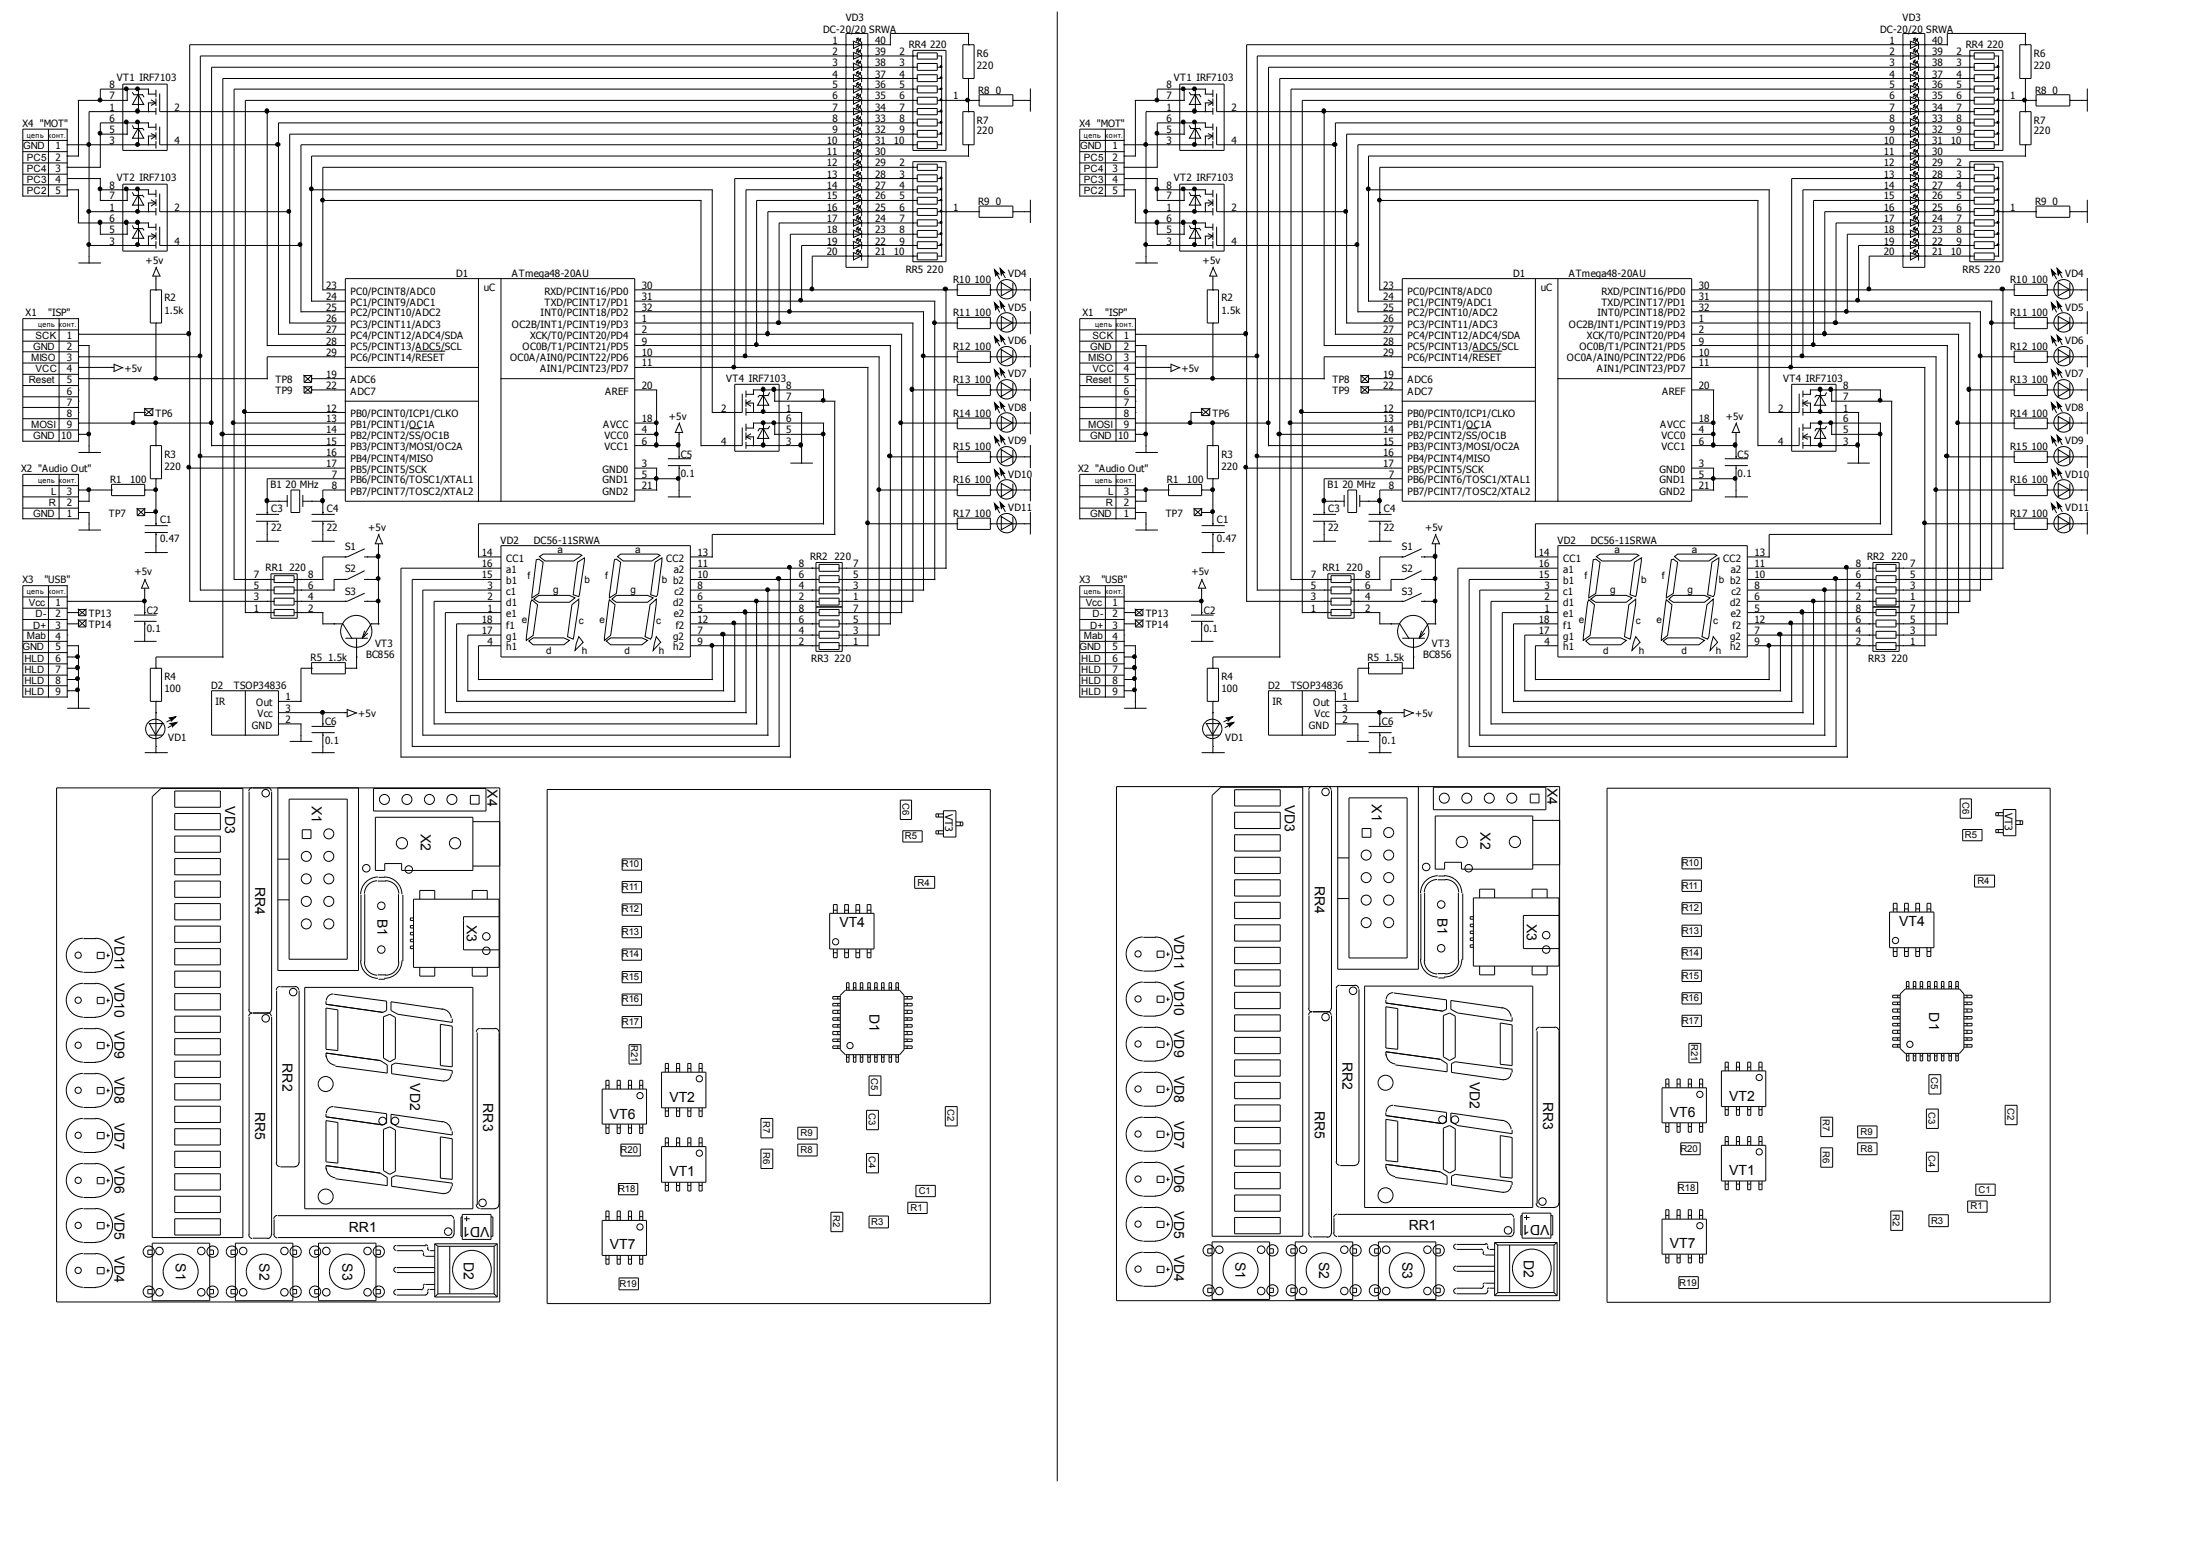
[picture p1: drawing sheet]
<svg xmlns="http://www.w3.org/2000/svg" width="297mm" height="210mm" viewBox="0 0 297 210" stroke-linecap="round" stroke-linejoin="round" font-family="sans-serif">
<defs><g id="words">
<g font-size="1.9">
<text x="66" y="106.9" transform="rotate(90 66 106.9)">X4</text>
<text x="209.6" y="106.7" transform="rotate(90 209.6 106.7)">X4</text>
<text x="30.5" y="109.1" transform="rotate(90 30.5 109.1)">VD3</text>
<text x="42.3" y="109.1" transform="rotate(90 42.3 109.1)">X1</text>
<text x="57" y="112.9" transform="rotate(90 57 112.9)">X2</text>
<text x="174.1" y="109" transform="rotate(90 174.1 109)">VD3</text>
<text x="185.8" y="108.9" transform="rotate(90 185.8 108.9)">X1</text>
<text x="200.6" y="112.7" transform="rotate(90 200.6 112.7)">X2</text>
<text x="178.1" y="119.9" transform="rotate(90 178.1 119.9)">RR4</text>
<text x="34.6" y="120.1" transform="rotate(90 34.6 120.1)">RR4</text>
<text x="51.1" y="124.4" transform="rotate(90 51.1 124.4)">B1</text>
<text x="63.3" y="125.2" transform="rotate(90 63.3 125.2)">X3</text>
<text x="113.7" y="125.5">VT4</text>
<text x="194.7" y="124.2" transform="rotate(90 194.7 124.2)">B1</text>
<text x="206.8" y="125.1" transform="rotate(90 206.8 125.1)">X3</text>
<text x="257.3" y="125.4">VT4</text>
<text x="15.5" y="126.8" transform="rotate(90 15.5 126.8)">VD11</text>
<text x="159.1" y="126.6" transform="rotate(90 159.1 126.6)">VD11</text>
<text x="15.5" y="133" transform="rotate(90 15.5 133)">VD10</text>
<text x="117.8" y="137.2" transform="rotate(90 117.8 137.2)">D1</text>
<text x="159.1" y="132.9" transform="rotate(90 159.1 132.9)">VD10</text>
<text x="261.3" y="137.1" transform="rotate(90 261.3 137.1)">D1</text>
<text x="15.5" y="139.6" transform="rotate(90 15.5 139.6)">VD9</text>
<text x="38.3" y="143.9" transform="rotate(90 38.3 143.9)">RR2</text>
<text x="159.1" y="139.5" transform="rotate(90 159.1 139.5)">VD9</text>
<text x="181.8" y="143.8" transform="rotate(90 181.8 143.8)">RR2</text>
<text x="15.5" y="145.8" transform="rotate(90 15.5 145.8)">VD8</text>
<text x="55.6" y="146.7" transform="rotate(90 55.6 146.7)">VD2</text>
<text x="65.5" y="149.4" transform="rotate(90 65.5 149.4)">RR3</text>
<text x="90.7" y="149.2">VT2</text>
<text x="159.1" y="145.6" transform="rotate(90 159.1 145.6)">VD8</text>
<text x="199.1" y="146.5" transform="rotate(90 199.1 146.5)">VD2</text>
<text x="209" y="149.2" transform="rotate(90 209 149.2)">RR3</text>
<text x="234.2" y="149">VT2</text>
<text x="15.5" y="152" transform="rotate(90 15.5 152)">VD7</text>
<text x="34.6" y="150.6" transform="rotate(90 34.6 150.6)">RR5</text>
<text x="82.6" y="151.5">VT6</text>
<text x="159.1" y="151.8" transform="rotate(90 159.1 151.8)">VD7</text>
<text x="178.1" y="150.4" transform="rotate(90 178.1 150.4)">RR5</text>
<text x="226.2" y="151.3">VT6</text>
<text x="15.5" y="157.9" transform="rotate(90 15.5 157.9)">VD6</text>
<text x="90.7" y="159.2">VT1</text>
<text x="159.1" y="157.7" transform="rotate(90 159.1 157.7)">VD6</text>
<text x="234.2" y="159.1">VT1</text>
<text x="15.5" y="164.2" transform="rotate(90 15.5 164.2)">VD5</text>
<text x="47.3" y="166.7">RR1</text>
<text x="66.3" y="166" transform="rotate(-180 66.3 166)">VD1</text>
<text x="159.1" y="164" transform="rotate(90 159.1 164)">VD5</text>
<text x="190.8" y="166.6">RR1</text>
<text x="209.9" y="165.9" transform="rotate(-180 209.9 165.9)">VD1</text>
<text x="15.5" y="170" transform="rotate(90 15.5 170)">VD4</text>
<text x="23.8" y="171" transform="rotate(90 23.8 171)">S1</text>
<text x="35.1" y="171" transform="rotate(90 35.1 171)">S2</text>
<text x="46.4" y="171" transform="rotate(90 46.4 171)">S3</text>
<text x="62.8" y="170.8" transform="rotate(90 62.8 170.8)">D2</text>
<text x="82.6" y="169.2">VT7</text>
<text x="159.1" y="169.9" transform="rotate(90 159.1 169.9)">VD4</text>
<text x="167.4" y="170.9" transform="rotate(90 167.4 170.9)">S1</text>
<text x="178.7" y="170.9" transform="rotate(90 178.7 170.9)">S2</text>
<text x="190" y="170.9" transform="rotate(90 190 170.9)">S3</text>
<text x="206.4" y="170.6" transform="rotate(90 206.4 170.6)">D2</text>
<text x="226.2" y="169">VT7</text>
</g>
<g font-size="1.4">
<text x="111.5" y="4.4">DC-20/20 SRWA</text>
<text x="112.8" y="5.9">1</text>
<text x="114.6" y="2.9">VD3</text>
<text x="118.5" y="5.9">40</text>
<text x="254.7" y="4.4">DC-20/20 SRWA</text>
<text x="256" y="5.9">1</text>
<text x="257.7" y="2.9">VD3</text>
<text x="261.7" y="5.9">40</text>
<text x="14.8" y="11.9">8</text>
<text x="15.8" y="11">VT1 IRF7103</text>
<text x="112.8" y="7.5">2</text>
<text x="112.8" y="9">3</text>
<text x="112.8" y="10.5">4</text>
<text x="112.8" y="11.9">5</text>
<text x="118.5" y="11.9">36</text>
<text x="118.5" y="10.5">37</text>
<text x="118.5" y="9">38</text>
<text x="118.5" y="7.5">39</text>
<text x="121.8" y="7.5">2</text>
<text x="121.8" y="9">3</text>
<text x="121.8" y="10.5">4</text>
<text x="121.8" y="11.9">5</text>
<text x="123.1" y="6.5">RR4 220</text>
<text x="132.3" y="7.7">R6</text>
<text x="132.3" y="9.3">220</text>
<text x="158" y="11.9">8</text>
<text x="159" y="11">VT1 IRF7103</text>
<text x="256" y="7.5">2</text>
<text x="256" y="9">3</text>
<text x="256" y="10.5">4</text>
<text x="256" y="11.9">5</text>
<text x="261.7" y="11.9">36</text>
<text x="261.7" y="10.5">37</text>
<text x="261.7" y="9">38</text>
<text x="261.7" y="7.5">39</text>
<text x="265" y="7.5">2</text>
<text x="265" y="9">3</text>
<text x="265" y="10.5">4</text>
<text x="265" y="11.9">5</text>
<text x="266.3" y="6.5">RR4 220</text>
<text x="275.5" y="7.7">R6</text>
<text x="275.5" y="9.3">220</text>
<text x="3" y="17.2">X4 &quot;MOT&quot;</text>
<text x="14.8" y="15">1</text>
<text x="14.8" y="16.5">6</text>
<text x="14.8" y="13.5">7</text>
<text x="23.6" y="15">2</text>
<text x="112.8" y="13.5">6</text>
<text x="112.8" y="15">7</text>
<text x="112.8" y="16.5">8</text>
<text x="118.5" y="16.5">33</text>
<text x="118.5" y="15">34</text>
<text x="118.5" y="13.5">35</text>
<text x="121.8" y="13.5">6</text>
<text x="121.8" y="15">7</text>
<text x="121.8" y="16.5">8</text>
<text x="129.1" y="13.5">1</text>
<text x="132.3" y="16.8">R7</text>
<text x="132.5" y="12.7">R8 0</text>
<text x="146.2" y="17.2">X4 &quot;MOT&quot;</text>
<text x="158" y="15">1</text>
<text x="158" y="16.5">6</text>
<text x="158" y="13.5">7</text>
<text x="166.8" y="15">2</text>
<text x="256" y="13.5">6</text>
<text x="256" y="15">7</text>
<text x="256" y="16.5">8</text>
<text x="261.7" y="16.5">33</text>
<text x="261.7" y="15">34</text>
<text x="261.7" y="13.5">35</text>
<text x="265" y="13.5">6</text>
<text x="265" y="15">7</text>
<text x="265" y="16.5">8</text>
<text x="272.3" y="13.5">1</text>
<text x="275.5" y="16.8">R7</text>
<text x="275.7" y="12.7">R8 0</text>
<text x="3.1" y="20.2">GND</text>
<text x="3.6" y="21.8">PC5</text>
<text x="3.6" y="23.3">PC4</text>
<text x="7.5" y="20.2">1</text>
<text x="7.5" y="21.8">2</text>
<text x="7.5" y="23.3">3</text>
<text x="14.8" y="19.5">3</text>
<text x="14.8" y="18">5</text>
<text x="23.6" y="19.5">4</text>
<text x="112" y="19.5">10</text>
<text x="112" y="21">11</text>
<text x="112" y="22.5">12</text>
<text x="112.8" y="18">9</text>
<text x="118.5" y="22.5">29</text>
<text x="118.5" y="21">30</text>
<text x="118.5" y="19.5">31</text>
<text x="118.5" y="18">32</text>
<text x="121.1" y="19.5">10</text>
<text x="121.8" y="18">9</text>
<text x="121.8" y="22.5">2</text>
<text x="132.3" y="18.2">220</text>
<text x="146.3" y="20.2">GND</text>
<text x="146.8" y="21.8">PC5</text>
<text x="146.8" y="23.3">PC4</text>
<text x="150.7" y="20.2">1</text>
<text x="150.7" y="21.8">2</text>
<text x="150.7" y="23.3">3</text>
<text x="158" y="19.5">3</text>
<text x="158" y="18">5</text>
<text x="166.8" y="19.5">4</text>
<text x="255.2" y="19.5">10</text>
<text x="255.2" y="21">11</text>
<text x="255.2" y="22.5">12</text>
<text x="256" y="18">9</text>
<text x="261.7" y="22.5">29</text>
<text x="261.7" y="21">30</text>
<text x="261.7" y="19.5">31</text>
<text x="261.7" y="18">32</text>
<text x="264.2" y="19.5">10</text>
<text x="265" y="18">9</text>
<text x="265" y="22.5">2</text>
<text x="275.5" y="18.2">220</text>
<text x="3.6" y="24.8">PC3</text>
<text x="3.6" y="26.2">PC2</text>
<text x="7.5" y="24.8">4</text>
<text x="7.5" y="26.3">5</text>
<text x="14.8" y="28.5">1</text>
<text x="14.8" y="27">7</text>
<text x="14.8" y="25.6">8</text>
<text x="15.8" y="24.6">VT2 IRF7103</text>
<text x="23.6" y="28.5">2</text>
<text x="112" y="24">13</text>
<text x="112" y="25.6">14</text>
<text x="112" y="27">15</text>
<text x="112" y="28.5">16</text>
<text x="118.5" y="28.5">25</text>
<text x="118.5" y="27">26</text>
<text x="118.5" y="25.6">27</text>
<text x="118.5" y="24">28</text>
<text x="121.8" y="24">3</text>
<text x="121.8" y="25.6">4</text>
<text x="121.8" y="27">5</text>
<text x="121.8" y="28.5">6</text>
<text x="129.1" y="28.5">1</text>
<text x="132.5" y="27.8">R9 0</text>
<text x="146.8" y="24.8">PC3</text>
<text x="146.8" y="26.2">PC2</text>
<text x="150.7" y="24.8">4</text>
<text x="150.7" y="26.3">5</text>
<text x="158" y="28.5">1</text>
<text x="158" y="27">7</text>
<text x="158" y="25.6">8</text>
<text x="159" y="24.6">VT2 IRF7103</text>
<text x="166.8" y="28.5">2</text>
<text x="255.2" y="24">13</text>
<text x="255.2" y="25.6">14</text>
<text x="255.2" y="27">15</text>
<text x="255.2" y="28.5">16</text>
<text x="261.7" y="28.5">25</text>
<text x="261.7" y="27">26</text>
<text x="261.7" y="25.6">27</text>
<text x="261.7" y="24">28</text>
<text x="265" y="24">3</text>
<text x="265" y="25.6">4</text>
<text x="265" y="27">5</text>
<text x="265" y="28.5">6</text>
<text x="272.3" y="28.5">1</text>
<text x="275.7" y="27.8">R9 0</text>
<text x="14.8" y="33.1">3</text>
<text x="14.8" y="31.6">5</text>
<text x="14.8" y="30.1">6</text>
<text x="19.7" y="35.7">+5v</text>
<text x="23.6" y="33.1">4</text>
<text x="112" y="30.1">17</text>
<text x="112" y="31.6">18</text>
<text x="112" y="33.1">19</text>
<text x="112" y="34.5">20</text>
<text x="118.5" y="34.5">21</text>
<text x="118.5" y="33.1">22</text>
<text x="118.5" y="31.6">23</text>
<text x="118.5" y="30.1">24</text>
<text x="121.1" y="34.5">10</text>
<text x="121.8" y="30.1">7</text>
<text x="121.8" y="31.6">8</text>
<text x="121.8" y="33.1">9</text>
<text x="158" y="33.1">3</text>
<text x="158" y="31.6">5</text>
<text x="158" y="30.1">6</text>
<text x="162.9" y="35.7">+5v</text>
<text x="166.8" y="33.1">4</text>
<text x="255.2" y="30.1">17</text>
<text x="255.2" y="31.6">18</text>
<text x="255.2" y="33.1">19</text>
<text x="255.2" y="34.5">20</text>
<text x="261.7" y="34.5">21</text>
<text x="261.7" y="33.1">22</text>
<text x="261.7" y="31.6">23</text>
<text x="261.7" y="30.1">24</text>
<text x="264.2" y="34.5">10</text>
<text x="265" y="30.1">7</text>
<text x="265" y="31.6">8</text>
<text x="265" y="33.1">9</text>
<text x="22.3" y="40.8">R2</text>
<text x="44.2" y="39.1">23</text>
<text x="44.2" y="40.6">24</text>
<text x="47.5" y="39.9">PC0/PCINT8/ADC0</text>
<text x="47.5" y="41.4">PC1/PCINT9/ADC1</text>
<text x="61.8" y="37.5">D1</text>
<text x="65.5" y="39.4">uC</text>
<text x="69.3" y="37.5">ATmega48-20AU</text>
<text x="73.7" y="39.9">RXD/PCINT16/PD0</text>
<text x="73.7" y="41.4">TXD/PCINT17/PD1</text>
<text x="87" y="39.1">30</text>
<text x="87" y="40.6">31</text>
<text x="122.7" y="36.9">RR5 220</text>
<text x="129.1" y="38.3">R10 100</text>
<text x="136.6" y="37.5">VD4</text>
<text x="165.4" y="40.8">R2</text>
<text x="187.4" y="39.1">23</text>
<text x="187.4" y="40.6">24</text>
<text x="190.7" y="39.9">PC0/PCINT8/ADC0</text>
<text x="190.7" y="41.4">PC1/PCINT9/ADC1</text>
<text x="205" y="37.5">D1</text>
<text x="208.7" y="39.4">uC</text>
<text x="212.5" y="37.5">ATmega48-20AU</text>
<text x="216.9" y="39.9">RXD/PCINT16/PD0</text>
<text x="216.9" y="41.4">TXD/PCINT17/PD1</text>
<text x="230.1" y="39.1">30</text>
<text x="230.1" y="40.6">31</text>
<text x="265.9" y="36.9">RR5 220</text>
<text x="272.3" y="38.3">R10 100</text>
<text x="279.7" y="37.5">VD4</text>
<text x="3.5" y="42.8">X1</text>
<text x="4.5" y="47.4">GND</text>
<text x="4.8" y="45.9">SCK</text>
<text x="6.5" y="42.8">&quot;ISP&quot;</text>
<text x="9.1" y="45.9">1</text>
<text x="9.1" y="47.4">2</text>
<text x="22.3" y="42.5">1.5k</text>
<text x="44.2" y="42.1">25</text>
<text x="44.2" y="43.6">26</text>
<text x="44.2" y="45.1">27</text>
<text x="44.2" y="46.7">28</text>
<text x="47.5" y="42.8">PC2/PCINT10/ADC2</text>
<text x="47.5" y="44.4">PC3/PCINT11/ADC3</text>
<text x="47.5" y="45.9">PC4/PCINT12/ADC4/SDA</text>
<text x="47.5" y="47.4">PC5/PCINT13/ADC5/SCL</text>
<text x="69.3" y="44.4">OC2B/INT1/PCINT19/PD3</text>
<text x="70.8" y="47.4">OC0B/T1/PCINT21/PD5</text>
<text x="71.8" y="45.9">XCK/T0/PCINT20/PD4</text>
<text x="73.2" y="42.8">INT0/PCINT18/PD2</text>
<text x="87" y="43.6">1</text>
<text x="87" y="45.1">2</text>
<text x="87" y="46.7">9</text>
<text x="87" y="42.1">32</text>
<text x="129.1" y="47.3">R12 100</text>
<text x="129.1" y="42.8">R11 100</text>
<text x="136.6" y="46.6">VD6</text>
<text x="136.6" y="42.1">VD5</text>
<text x="146.6" y="42.8">X1</text>
<text x="147.7" y="47.4">GND</text>
<text x="148" y="45.9">SCK</text>
<text x="149.7" y="42.8">&quot;ISP&quot;</text>
<text x="152.2" y="45.9">1</text>
<text x="152.2" y="47.4">2</text>
<text x="165.4" y="42.5">1.5k</text>
<text x="187.4" y="42.1">25</text>
<text x="187.4" y="43.6">26</text>
<text x="187.4" y="45.1">27</text>
<text x="187.4" y="46.7">28</text>
<text x="190.7" y="42.8">PC2/PCINT10/ADC2</text>
<text x="190.7" y="44.4">PC3/PCINT11/ADC3</text>
<text x="190.7" y="45.9">PC4/PCINT12/ADC4/SDA</text>
<text x="190.7" y="47.4">PC5/PCINT13/ADC5/SCL</text>
<text x="212.5" y="44.4">OC2B/INT1/PCINT19/PD3</text>
<text x="214" y="47.4">OC0B/T1/PCINT21/PD5</text>
<text x="215" y="45.9">XCK/T0/PCINT20/PD4</text>
<text x="216.4" y="42.8">INT0/PCINT18/PD2</text>
<text x="230.1" y="43.6">1</text>
<text x="230.1" y="45.1">2</text>
<text x="230.1" y="46.7">9</text>
<text x="230.1" y="42.1">32</text>
<text x="272.3" y="42.8">R11 100</text>
<text x="272.3" y="47.3">R12 100</text>
<text x="279.7" y="42.1">VD5</text>
<text x="279.7" y="46.6">VD6</text>
<text x="3.9" y="51.9">Reset</text>
<text x="4.2" y="48.9">MISO</text>
<text x="4.8" y="50.4">VCC</text>
<text x="9.1" y="48.9">3</text>
<text x="9.1" y="50.4">4</text>
<text x="9.1" y="51.9">5</text>
<text x="9.1" y="53.4">6</text>
<text x="16.8" y="50.4">+5v</text>
<text x="37.3" y="51.8">TP8</text>
<text x="37.3" y="53.3">TP9</text>
<text x="44.2" y="51.1">19</text>
<text x="44.2" y="52.7">22</text>
<text x="44.2" y="48.2">29</text>
<text x="47.5" y="51.9">ADC6</text>
<text x="47.5" y="53.4">ADC7</text>
<text x="47.5" y="48.9">PC6/PCINT14/RESET</text>
<text x="69.1" y="48.9">OC0A/AIN0/PCINT22/PD6</text>
<text x="73.2" y="50.4">AIN1/PCINT23/PD7</text>
<text x="82" y="53.4">AREF</text>
<text x="87" y="48.2">10</text>
<text x="87" y="49.6">11</text>
<text x="87" y="52.7">20</text>
<text x="98.4" y="51.7">VT4 IRF7103</text>
<text x="106.5" y="52.7">8</text>
<text x="129.1" y="51.8">R13 100</text>
<text x="136.6" y="51.1">VD7</text>
<text x="147.1" y="51.9">Reset</text>
<text x="147.4" y="48.9">MISO</text>
<text x="148" y="50.4">VCC</text>
<text x="152.2" y="48.9">3</text>
<text x="152.2" y="50.4">4</text>
<text x="152.2" y="51.9">5</text>
<text x="152.2" y="53.4">6</text>
<text x="160" y="50.4">+5v</text>
<text x="180.5" y="53.3">TP9</text>
<text x="180.5" y="51.8">TP8</text>
<text x="187.4" y="51.1">19</text>
<text x="187.4" y="52.7">22</text>
<text x="187.4" y="48.2">29</text>
<text x="190.7" y="51.9">ADC6</text>
<text x="190.7" y="53.4">ADC7</text>
<text x="190.7" y="48.9">PC6/PCINT14/RESET</text>
<text x="212.3" y="48.9">OC0A/AIN0/PCINT22/PD6</text>
<text x="216.3" y="50.4">AIN1/PCINT23/PD7</text>
<text x="225.1" y="53.4">AREF</text>
<text x="230.1" y="48.2">10</text>
<text x="230.1" y="49.6">11</text>
<text x="230.1" y="52.7">20</text>
<text x="241.6" y="51.7">VT4 IRF7103</text>
<text x="249.7" y="52.7">8</text>
<text x="272.3" y="51.8">R13 100</text>
<text x="279.7" y="51.1">VD7</text>
<text x="4.2" y="57.9">MOSI</text>
<text x="4.5" y="59.4">GND</text>
<text x="8.3" y="59.4">10</text>
<text x="9.1" y="54.9">7</text>
<text x="9.1" y="56.5">8</text>
<text x="9.1" y="57.9">9</text>
<text x="21.1" y="56.4">TP6</text>
<text x="44.2" y="55.7">12</text>
<text x="44.2" y="57.1">13</text>
<text x="44.2" y="58.7">14</text>
<text x="47.5" y="56.5">PB0/PCINT0/ICP1/CLKO</text>
<text x="47.5" y="57.9">PB1/PCINT1/OC1A</text>
<text x="47.5" y="59.4">PB2/PCINT2/SS/OC1B</text>
<text x="81.7" y="57.9">AVCC</text>
<text x="81.9" y="59.4">VCC0</text>
<text x="87" y="58.7">4</text>
<text x="87" y="57.1">18</text>
<text x="90.6" y="56.8">+5v</text>
<text x="97.7" y="55.7">2</text>
<text x="106.5" y="55.7">1</text>
<text x="106.5" y="58.7">5</text>
<text x="106.5" y="57.1">6</text>
<text x="106.5" y="54.2">7</text>
<text x="129.1" y="56.4">R14 100</text>
<text x="136.6" y="55.6">VD8</text>
<text x="147.4" y="57.9">MOSI</text>
<text x="147.7" y="59.4">GND</text>
<text x="151.5" y="59.4">10</text>
<text x="152.2" y="54.9">7</text>
<text x="152.2" y="56.5">8</text>
<text x="152.2" y="57.9">9</text>
<text x="164.3" y="56.4">TP6</text>
<text x="187.4" y="55.7">12</text>
<text x="187.4" y="57.1">13</text>
<text x="187.4" y="58.7">14</text>
<text x="190.7" y="56.5">PB0/PCINT0/ICP1/CLKO</text>
<text x="190.7" y="57.9">PB1/PCINT1/OC1A</text>
<text x="190.7" y="59.4">PB2/PCINT2/SS/OC1B</text>
<text x="224.9" y="57.9">AVCC</text>
<text x="225" y="59.4">VCC0</text>
<text x="230.1" y="58.7">4</text>
<text x="230.1" y="57.1">18</text>
<text x="233.8" y="56.8">+5v</text>
<text x="240.9" y="55.7">2</text>
<text x="249.7" y="55.7">1</text>
<text x="249.7" y="58.7">5</text>
<text x="249.7" y="57.1">6</text>
<text x="249.7" y="54.2">7</text>
<text x="272.3" y="56.4">R14 100</text>
<text x="279.7" y="55.6">VD8</text>
<text x="2.9" y="63.9">X2 &quot;Audio Out&quot;</text>
<text x="14.9" y="65.4">R1</text>
<text x="17.6" y="65.4">100</text>
<text x="22.3" y="62">R3</text>
<text x="22.3" y="63.6">220</text>
<text x="44.2" y="60.2">15</text>
<text x="44.2" y="61.7">16</text>
<text x="44.2" y="63.2">17</text>
<text x="45" y="64.7">7</text>
<text x="47.5" y="65.4">PB6/PCINT6/TOSC1/XTAL1</text>
<text x="47.5" y="61">PB3/PCINT3/MOSI/OC2A</text>
<text x="47.5" y="62.5">PB4/PCINT4/MISO</text>
<text x="47.5" y="64">PB5/PCINT5/SCK</text>
<text x="81.6" y="64">GND0</text>
<text x="81.6" y="65.4">GND1</text>
<text x="81.9" y="61">VCC1</text>
<text x="87" y="63.2">3</text>
<text x="87" y="64.7">5</text>
<text x="87" y="60.2">6</text>
<text x="92.2" y="62">C5</text>
<text x="92.2" y="64.5">0.1</text>
<text x="97.7" y="60.2">4</text>
<text x="106.5" y="60.2">3</text>
<text x="129.1" y="60.9">R15 100</text>
<text x="129.1" y="65.4">R16 100</text>
<text x="136.6" y="64.7">VD10</text>
<text x="136.6" y="60.1">VD9</text>
<text x="146.1" y="63.9">X2 &quot;Audio Out&quot;</text>
<text x="158.1" y="65.4">R1</text>
<text x="160.8" y="65.4">100</text>
<text x="165.4" y="62">R3</text>
<text x="165.4" y="63.6">220</text>
<text x="187.4" y="60.2">15</text>
<text x="187.4" y="61.7">16</text>
<text x="187.4" y="63.2">17</text>
<text x="188.1" y="64.7">7</text>
<text x="190.7" y="65.4">PB6/PCINT6/TOSC1/XTAL1</text>
<text x="190.7" y="61">PB3/PCINT3/MOSI/OC2A</text>
<text x="190.7" y="62.5">PB4/PCINT4/MISO</text>
<text x="190.7" y="64">PB5/PCINT5/SCK</text>
<text x="224.8" y="64">GND0</text>
<text x="224.8" y="65.4">GND1</text>
<text x="225" y="61">VCC1</text>
<text x="230.1" y="63.2">3</text>
<text x="230.1" y="64.7">5</text>
<text x="230.1" y="60.2">6</text>
<text x="235.4" y="62">C5</text>
<text x="235.4" y="64.5">0.1</text>
<text x="240.9" y="60.2">4</text>
<text x="249.7" y="60.2">3</text>
<text x="272.3" y="60.9">R15 100</text>
<text x="272.3" y="65.4">R16 100</text>
<text x="279.7" y="60.1">VD9</text>
<text x="279.7" y="64.7">VD10</text>
<text x="4.5" y="70">GND</text>
<text x="6.6" y="68.5">R</text>
<text x="6.9" y="67">L</text>
<text x="9.1" y="67">3</text>
<text x="9.1" y="68.5">2</text>
<text x="9.1" y="70">1</text>
<text x="14.7" y="69.9">TP7</text>
<text x="21.7" y="70.9">C1</text>
<text x="36.7" y="66.1">B1 20 MHz</text>
<text x="36.7" y="69.3">C3</text>
<text x="36.7" y="71.9">22</text>
<text x="44.3" y="69.3">C4</text>
<text x="44.3" y="71.9">22</text>
<text x="45" y="66.2">8</text>
<text x="47.5" y="67">PB7/PCINT7/TOSC2/XTAL2</text>
<text x="49.9" y="71.9">+5v</text>
<text x="81.6" y="67">GND2</text>
<text x="87" y="66.2">21</text>
<text x="129.1" y="69.9">R17 100</text>
<text x="136.6" y="69.2">VD11</text>
<text x="147.7" y="70">GND</text>
<text x="149.8" y="68.5">R</text>
<text x="150.1" y="67">L</text>
<text x="152.2" y="67">3</text>
<text x="152.2" y="68.5">2</text>
<text x="152.2" y="70">1</text>
<text x="157.9" y="69.9">TP7</text>
<text x="164.8" y="70.9">C1</text>
<text x="179.8" y="66.1">B1 20 MHz</text>
<text x="179.9" y="69.3">C3</text>
<text x="179.9" y="71.9">22</text>
<text x="187.5" y="69.3">C4</text>
<text x="187.5" y="71.9">22</text>
<text x="188.1" y="66.2">8</text>
<text x="190.7" y="67">PB7/PCINT7/TOSC2/XTAL2</text>
<text x="193" y="71.9">+5v</text>
<text x="224.8" y="67">GND2</text>
<text x="230.1" y="66.2">21</text>
<text x="272.3" y="69.9">R17 100</text>
<text x="279.7" y="69.2">VD11</text>
<text x="18.2" y="77.9">+5v</text>
<text x="21.7" y="73.4">0.47</text>
<text x="36" y="77.3">RR1 220</text>
<text x="46.7" y="74.4">S1</text>
<text x="46.7" y="77.5">S2</text>
<text x="65.3" y="76.8">16</text>
<text x="65.3" y="75.3">14</text>
<text x="67.8" y="73.7">VD2</text>
<text x="68.6" y="77.6">a1</text>
<text x="68.6" y="76">CC1</text>
<text x="72.3" y="73.7">DC56-11SRWA</text>
<text x="75.5" y="74.9">a</text>
<text x="86" y="74.9">a</text>
<text x="90.3" y="76">CC2</text>
<text x="91.3" y="77.6">a2</text>
<text x="94.5" y="76.8">11</text>
<text x="94.5" y="75.3">13</text>
<text x="108.2" y="76.8">8</text>
<text x="109.7" y="75.8">RR2 220</text>
<text x="115.6" y="76.8">7</text>
<text x="161.4" y="77.9">+5v</text>
<text x="164.8" y="73.4">0.47</text>
<text x="179.2" y="77.3">RR1 220</text>
<text x="189.9" y="74.4">S1</text>
<text x="189.9" y="77.5">S2</text>
<text x="208.5" y="76.8">16</text>
<text x="208.5" y="75.3">14</text>
<text x="211" y="73.7">VD2</text>
<text x="211.8" y="77.6">a1</text>
<text x="211.8" y="76">CC1</text>
<text x="215.5" y="73.7">DC56-11SRWA</text>
<text x="218.7" y="74.9">a</text>
<text x="229.2" y="74.9">a</text>
<text x="233.4" y="76">CC2</text>
<text x="234.4" y="77.6">a2</text>
<text x="237.7" y="76.8">11</text>
<text x="237.7" y="75.3">13</text>
<text x="251.4" y="76.8">8</text>
<text x="252.9" y="75.8">RR2 220</text>
<text x="258.7" y="76.8">7</text>
<text x="3" y="79">X3</text>
<text x="3.9" y="82">Vcc</text>
<text x="4.8" y="83.6">D-</text>
<text x="6" y="79">&quot;USB&quot;</text>
<text x="7.5" y="82">1</text>
<text x="7.5" y="83.6">2</text>
<text x="12" y="83.5">TP13</text>
<text x="19.9" y="83.1">C2</text>
<text x="34.4" y="82.8">1</text>
<text x="34.4" y="81.3">3</text>
<text x="34.4" y="79.8">5</text>
<text x="34.4" y="78.3">7</text>
<text x="41.7" y="82.8">2</text>
<text x="41.7" y="81.3">4</text>
<text x="41.7" y="79.8">6</text>
<text x="41.7" y="78.3">8</text>
<text x="46.7" y="80.5">S3</text>
<text x="65.3" y="78.3">15</text>
<text x="66" y="82.8">1</text>
<text x="66" y="81.3">2</text>
<text x="66" y="79.8">3</text>
<text x="68.6" y="83.6">e1</text>
<text x="68.6" y="82">d1</text>
<text x="68.6" y="80.5">c1</text>
<text x="68.6" y="79.1">b1</text>
<text x="71.5" y="78.4">f</text>
<text x="74.9" y="80.3">g</text>
<text x="79.2" y="78.9">b</text>
<text x="82" y="78.4">f</text>
<text x="85.4" y="80.3">g</text>
<text x="89.7" y="78.9">b b2</text>
<text x="91.2" y="82">d2</text>
<text x="91.3" y="83.6">e2</text>
<text x="91.4" y="80.5">c2</text>
<text x="94.5" y="78.3">10</text>
<text x="94.5" y="79.8">8</text>
<text x="94.5" y="81.3">6</text>
<text x="94.5" y="82.8">5</text>
<text x="108.2" y="81.3">2</text>
<text x="108.2" y="79.8">4</text>
<text x="108.2" y="78.3">6</text>
<text x="108.2" y="82.8">8</text>
<text x="115.6" y="81.3">1</text>
<text x="115.6" y="79.8">3</text>
<text x="115.6" y="78.3">5</text>
<text x="115.6" y="82.8">7</text>
<text x="146.2" y="79">X3</text>
<text x="147.1" y="82">Vcc</text>
<text x="148" y="83.6">D-</text>
<text x="149.2" y="79">&quot;USB&quot;</text>
<text x="150.7" y="82">1</text>
<text x="150.7" y="83.6">2</text>
<text x="155.2" y="83.5">TP13</text>
<text x="163.1" y="83.1">C2</text>
<text x="177.5" y="82.8">1</text>
<text x="177.5" y="81.3">3</text>
<text x="177.5" y="79.8">5</text>
<text x="177.5" y="78.3">7</text>
<text x="184.9" y="82.8">2</text>
<text x="184.9" y="81.3">4</text>
<text x="184.9" y="79.8">6</text>
<text x="184.9" y="78.3">8</text>
<text x="189.9" y="80.5">S3</text>
<text x="208.5" y="78.3">15</text>
<text x="209.2" y="82.8">1</text>
<text x="209.2" y="81.3">2</text>
<text x="209.2" y="79.8">3</text>
<text x="211.8" y="83.6">e1</text>
<text x="211.8" y="82">d1</text>
<text x="211.8" y="80.5">c1</text>
<text x="211.8" y="79.1">b1</text>
<text x="214.6" y="78.4">f</text>
<text x="218.1" y="80.3">g</text>
<text x="222.3" y="78.9">b</text>
<text x="225.1" y="78.4">f</text>
<text x="228.6" y="80.3">g</text>
<text x="232.8" y="78.9">b b2</text>
<text x="234.4" y="82">d2</text>
<text x="234.4" y="83.6">e2</text>
<text x="234.5" y="80.5">c2</text>
<text x="237.7" y="78.3">10</text>
<text x="237.7" y="79.8">8</text>
<text x="237.7" y="81.3">6</text>
<text x="237.7" y="82.8">5</text>
<text x="251.4" y="81.3">2</text>
<text x="251.4" y="79.8">4</text>
<text x="251.4" y="78.3">6</text>
<text x="251.4" y="82.8">8</text>
<text x="258.7" y="81.3">1</text>
<text x="258.7" y="79.8">3</text>
<text x="258.7" y="78.3">5</text>
<text x="258.7" y="82.8">7</text>
<text x="3" y="88.1">GND</text>
<text x="3.3" y="89.6">HLD</text>
<text x="3.6" y="86.5">Mab</text>
<text x="4.5" y="85.1">D+</text>
<text x="7.5" y="85.1">3</text>
<text x="7.5" y="86.6">4</text>
<text x="7.5" y="88.1">5</text>
<text x="7.5" y="89.6">6</text>
<text x="12" y="85">TP14</text>
<text x="19.9" y="85.6">0.1</text>
<text x="42.1" y="89.5">R5 1.5k</text>
<text x="49.6" y="89.1">BC856</text>
<text x="50.8" y="87.5">VT3</text>
<text x="65.3" y="84.3">18</text>
<text x="65.3" y="85.9">17</text>
<text x="66" y="87.3">4</text>
<text x="68.6" y="85.1">f1</text>
<text x="68.6" y="86.6">g1</text>
<text x="68.6" y="88.1">h1</text>
<text x="70.7" y="84.3">e</text>
<text x="74" y="88.6">d</text>
<text x="78.4" y="84.5">c</text>
<text x="78.8" y="88.6">h</text>
<text x="81.2" y="84.3">e</text>
<text x="84.6" y="88.6">d</text>
<text x="88.9" y="84.5">c</text>
<text x="89.2" y="88.6">h</text>
<text x="91.2" y="86.6">g2</text>
<text x="91.2" y="88.1">h2</text>
<text x="91.5" y="85.1">f2</text>
<text x="94.5" y="84.3">12</text>
<text x="94.5" y="85.9">7</text>
<text x="94.5" y="87.3">9</text>
<text x="108.2" y="87.3">2</text>
<text x="108.2" y="85.9">4</text>
<text x="108.2" y="84.3">6</text>
<text x="109.9" y="89.7">RR3 220</text>
<text x="115.6" y="87.3">1</text>
<text x="115.6" y="85.9">3</text>
<text x="115.6" y="84.3">5</text>
<text x="146.2" y="88.1">GND</text>
<text x="146.5" y="89.6">HLD</text>
<text x="146.8" y="86.5">Mab</text>
<text x="147.7" y="85.1">D+</text>
<text x="150.7" y="85.1">3</text>
<text x="150.7" y="86.6">4</text>
<text x="150.7" y="88.1">5</text>
<text x="150.7" y="89.6">6</text>
<text x="155.2" y="85">TP14</text>
<text x="163.1" y="85.6">0.1</text>
<text x="185.3" y="89.5">R5 1.5k</text>
<text x="192.8" y="89.1">BC856</text>
<text x="194" y="87.5">VT3</text>
<text x="208.5" y="84.3">18</text>
<text x="208.5" y="85.9">17</text>
<text x="209.2" y="87.3">4</text>
<text x="211.8" y="85.1">f1</text>
<text x="211.8" y="86.6">g1</text>
<text x="211.8" y="88.1">h1</text>
<text x="213.9" y="84.3">e</text>
<text x="217.2" y="88.6">d</text>
<text x="221.6" y="84.5">c</text>
<text x="222" y="88.6">h</text>
<text x="224.4" y="84.3">e</text>
<text x="227.8" y="88.6">d</text>
<text x="232.1" y="84.5">c</text>
<text x="232.4" y="88.6">h</text>
<text x="234.4" y="86.6">g2</text>
<text x="234.4" y="88.1">h2</text>
<text x="234.7" y="85.1">f2</text>
<text x="237.7" y="84.3">12</text>
<text x="237.7" y="85.9">7</text>
<text x="237.7" y="87.3">9</text>
<text x="251.4" y="87.3">2</text>
<text x="251.4" y="85.9">4</text>
<text x="251.4" y="84.3">6</text>
<text x="253.1" y="89.7">RR3 220</text>
<text x="258.7" y="87.3">1</text>
<text x="258.7" y="85.9">3</text>
<text x="258.7" y="84.3">5</text>
<text x="3.3" y="91.1">HLD</text>
<text x="3.3" y="92.6">HLD</text>
<text x="3.3" y="94.1">HLD</text>
<text x="7.5" y="91.1">7</text>
<text x="7.5" y="92.6">8</text>
<text x="7.5" y="94.1">9</text>
<text x="22.3" y="92.1">R4</text>
<text x="22.3" y="93.7">100</text>
<text x="28.6" y="93.3">D2</text>
<text x="29.2" y="95.4">IR</text>
<text x="31.7" y="93.3">TSOP34836</text>
<text x="34.7" y="95.6">Out</text>
<text x="38.7" y="94.8">1</text>
<text x="146.5" y="91.1">HLD</text>
<text x="146.5" y="92.6">HLD</text>
<text x="146.5" y="94.1">HLD</text>
<text x="150.7" y="91.1">7</text>
<text x="150.7" y="92.6">8</text>
<text x="150.7" y="94.1">9</text>
<text x="165.4" y="92.1">R4</text>
<text x="165.4" y="93.7">100</text>
<text x="171.8" y="93.3">D2</text>
<text x="172.4" y="95.4">IR</text>
<text x="174.8" y="93.3">TSOP34836</text>
<text x="177.9" y="95.6">Out</text>
<text x="181.9" y="94.8">1</text>
<text x="22.8" y="100.3">VD1</text>
<text x="34.1" y="98.6">GND</text>
<text x="34.9" y="97.1">Vcc</text>
<text x="38.7" y="97.9">2</text>
<text x="38.7" y="96.4">3</text>
<text x="44" y="98.1">C6</text>
<text x="44" y="100.7">0.1</text>
<text x="48.5" y="97">+5v</text>
<text x="165.9" y="100.3">VD1</text>
<text x="177.3" y="98.6">GND</text>
<text x="178.1" y="97.1">Vcc</text>
<text x="181.9" y="97.9">2</text>
<text x="181.9" y="96.4">3</text>
<text x="187.2" y="98.1">C6</text>
<text x="187.2" y="100.7">0.1</text>
<text x="191.7" y="97">+5v</text>
<text x="128" y="110.2" transform="rotate(90 128 110.2)">VT3</text>
<text x="271.6" y="110" transform="rotate(90 271.6 110)">VT3</text>
</g>
<g font-size="1.3">
<text x="122.2" y="108.7" transform="rotate(90 122.2 108.7)">C6</text>
<text x="122.6" y="113.6">R5</text>
<text x="265.8" y="108.5" transform="rotate(90 265.8 108.5)">C6</text>
<text x="266.2" y="113.4">R5</text>
<text x="84.2" y="117.4">R10</text>
<text x="124.3" y="119.9">R4</text>
<text x="227.8" y="117.3">R10</text>
<text x="267.9" y="119.7">R4</text>
<text x="84.2" y="123.5">R12</text>
<text x="84.2" y="120.5">R11</text>
<text x="227.8" y="123.3">R12</text>
<text x="227.8" y="120.3">R11</text>
<text x="84.2" y="126.6">R13</text>
<text x="84.2" y="129.6">R14</text>
<text x="227.8" y="126.4">R13</text>
<text x="227.8" y="129.4">R14</text>
<text x="84.2" y="132.7">R15</text>
<text x="84.2" y="135.7">R16</text>
<text x="227.8" y="132.5">R15</text>
<text x="227.8" y="135.5">R16</text>
<text x="84.2" y="138.8">R17</text>
<text x="85.5" y="141.5" transform="rotate(90 85.5 141.5)">R21</text>
<text x="227.8" y="138.6">R17</text>
<text x="229.1" y="141.3" transform="rotate(90 229.1 141.3)">R21</text>
<text x="118" y="146" transform="rotate(90 118 146)">C5</text>
<text x="261.6" y="145.8" transform="rotate(90 261.6 145.8)">C5</text>
<text x="103.4" y="151.7" transform="rotate(90 103.4 151.7)">R7</text>
<text x="103.4" y="155.9" transform="rotate(90 103.4 155.9)">R6</text>
<text x="108.4" y="153.8">R9</text>
<text x="117.7" y="150.7" transform="rotate(90 117.7 150.7)">C3</text>
<text x="128.3" y="150.2" transform="rotate(90 128.3 150.2)">C2</text>
<text x="227.6" y="155.9">R20</text>
<text x="246.9" y="151.5" transform="rotate(90 246.9 151.5)">R7</text>
<text x="246.9" y="155.8" transform="rotate(90 246.9 155.8)">R6</text>
<text x="252" y="153.7">R9</text>
<text x="252" y="155.9">R8</text>
<text x="261.2" y="150.5" transform="rotate(90 261.2 150.5)">C3</text>
<text x="271.9" y="150" transform="rotate(90 271.9 150)">C2</text>
<text x="83.7" y="161.4">R18</text>
<text x="84.1" y="156.1">R20</text>
<text x="108.4" y="156.1">R8</text>
<text x="117.7" y="156.5" transform="rotate(90 117.7 156.5)">C4</text>
<text x="124.4" y="161.6">C1</text>
<text x="227.3" y="161.2">R18</text>
<text x="261.2" y="156.4" transform="rotate(90 261.2 156.4)">C4</text>
<text x="268" y="161.4">C1</text>
<text x="112.9" y="164.5" transform="rotate(90 112.9 164.5)">R2</text>
<text x="118" y="165.9">R3</text>
<text x="123.3" y="163.9">R1</text>
<text x="256.4" y="164.3" transform="rotate(90 256.4 164.3)">R2</text>
<text x="261.6" y="165.7">R3</text>
<text x="266.9" y="163.7">R1</text>
<text x="83.9" y="174.2">R19</text>
<text x="227.5" y="174.1">R19</text>
</g>
<g font-size="1">
<text x="3.6" y="18.6">цепь конт.</text>
<text x="146.8" y="18.6">цепь конт.</text>
<text x="5.2" y="44.3">цепь конт.</text>
<text x="148.4" y="44.3">цепь конт.</text>
<text x="5.2" y="65.4">цепь конт.</text>
<text x="148.4" y="65.4">цепь конт.</text>
<text x="3.6" y="80.4">цепь конт.</text>
<text x="146.8" y="80.4">цепь конт.</text>
</g>
</g></defs>
<g fill="none" stroke="#000" stroke-width=".14">
<path d="M3.1 19h6.1M6.6 17.5v9.1M9 19.6h12.1M9.1 19.6h.1M9.1 17.5v9.1M9.2 17.5h-6.1v9.1M10.5 13.6h6.8M10.6 13.6v7.6M13.6 18.2h3.7M16.6 11.4h6v9h-6zM17.2 12.1v1.6M17.2 16.6v1.6"/>
<path d="M17.9 17l.3 .4M17.9 12.5l.3 .3M18.1 17.4h1.2M18.1 12.8h1.2M18.7 17.4l.8 1.3h-1.6zM18.7 12.8l.8 1.3h-1.6zM18.8 12.1v3.1M18.8 16.6v3.1M19.3 17.3l.2 .4M19.3 12.7l.2 .5M20 18.4h1.1M20 17.2h1.1"/>
<path d="M20 13.9h1.1M20 12.7h1.1M20.1 12.1h-6.5v1.6M20.1 16.6h-6.5v6.1M20.1 12v.7M20.1 13.9v1.3M20.1 16.6v.6M20.1 18.4v1.3M20.4 13.5l.7 .4M20.4 18.1l.7 .3M21.1 12.1v1.1M21.1 13.3v1.1"/>
<path d="M21.1 14.6v.9M21.1 16.7v1M21.1 17.9v1M21.1 19.1v1M21.1 15.1h-9v20.6M21.1 13.9l-.7 .4M21.1 18.4l-.7 .4M21.6 12.7v2.4h102.7M21.6 17.1v2.5h16.2M36.2 15.1v31.8M114.6 6.1h.1M114.6 7.6h.1"/>
<path d="M114.6 9.1h.1M114.6 10.6h.1M114.6 12.1h.1M114.6 13.6h.1M114.6 15.1h.1M114.6 16.6h.1M114.6 18.2h.1M114.6 19.6h.1M114.6 4.5h3v31.7h-3zM115.5 8.5l1.2 .6M115.5 7.1l1.2 .5M115.5 10l1.2 .6"/>
<path d="M115.5 11.6l1.2 .5M115.5 5.5l1.2 .6M115.5 14.6l1.2 .5M115.5 19.1l1.2 .5M115.5 16l1.2 .6M115.5 17.6l1.2 .6M115.5 13.1l1.2 .5M115.6 5.6v1M115.6 7.2v.9M115.6 8.6v1M115.6 10.1v1M115.6 11.6v1.1"/>
<path d="M115.6 13.2v1M115.6 14.7v.9M115.6 16.1v1M115.6 17.7v1M115.6 19.2v1M116 8.3l.3-.2-.3 .5M116 6.8l.3-.2-.3 .6M116 9.9l.3-.3-.3 .5M116 11.4l.3-.3-.3 .5M116 5.3l.3-.2-.3 .5M116 12.8l.3-.1-.3 .5M116 17.4l.3-.3-.3 .6"/>
<path d="M116 14.4l.3-.3-.3 .6M116 18.9l.3-.2-.3 .5M116 15.9l.3-.3-.3 .5M116.2 5.2v.3M116.2 6.6v.5M116.2 8.2v.4M116.2 9.7v.3M116.2 11.2v.4M116.2 12.7v.4M116.2 14.2v.4M116.2 15.7v.4M116.2 17.2v.4"/>
<path d="M116.2 18.8v.3M116.2 8.5l.4-.2-.4 .5M116.2 7l.4-.3-.4 .5M116.2 11.5l.4-.2-.4 .5M116.2 9.9l.4-.1-.4 .5M116.2 5.5l.4-.3-.4 .6M116.2 13l.4-.3-.4 .6M116.2 17.5l.4-.2-.4 .5M116.2 16l.4-.2-.4 .5M116.2 14.5l.4-.2-.4 .5M116.2 19l.4-.2-.4 .5M116.5 5.3v.4"/>
<path d="M116.5 6.8v.4M116.5 8.3v.4M116.5 9.9v.3M116.5 11.4v.3M116.5 12.8v.5M116.5 14.4v.4M116.5 15.9v.3M116.5 17.4v.3M116.5 18.9v.4M116.7 5.6v1M116.7 7.2v.9M116.7 8.6v1"/>
<path d="M116.7 10.1v1M116.7 11.6v1.1M116.7 13.2v1M116.7 14.7v.9M116.7 16.1v1M116.7 17.7v1M116.7 19.2v1M116.8 9l-1.2 .5M116.8 7.5l-1.2 .5M116.8 10.5l-1.2 .5M116.8 12l-1.2 .6M116.8 6l-1.2 .6"/>
<path d="M116.8 13.5l-1.2 .6M116.8 18.1l-1.2 .5M116.8 15l-1.2 .5M116.8 19.5l-1.2 .6M116.8 16.6l-1.2 .5M117.6 19.6h.1M117.6 18.2h.1M117.6 16.6h.1M117.6 15.1h.1M117.6 13.6h.1M117.6 12.1h.1M117.6 10.6h.1"/>
<path d="M117.6 9.1h.1M117.6 7.6h.1M117.6 6.1h.1M120.7 6.1h-95v75.4M123.7 7.6h.1M123.7 9.1h.1M123.7 10.6h.1M123.7 12.1h.1M123.7 13.6h.1M123.7 15.1h.1M123.7 16.6h.1M123.7 18.2h.1"/>
<path d="M123.7 19.6h.1M123.7 6.8h4.4v13.6h-4.4zM124.2 7.2h2.8v.8h-2.8zM124.2 8.6h2.8v.9h-2.8zM124.2 10.1h2.8v.9h-2.8zM124.2 11.6h2.8v1h-2.8zM124.2 13.2h2.8v.9h-2.8zM124.2 14.7h2.8v.8h-2.8zM124.2 16.1h2.8v1h-2.8zM124.2 17.7h2.8v.9h-2.8zM124.2 19.2h2.8v.9h-2.8zM124.3 13.6h-91.1v69.4"/>
<path d="M124.3 19.6h-83.5v22.7M124.3 16.6h-86.6v28.7M124.3 9.1h-95.6v51.3M124.3 10.6h-94.1v78.4M124.3 7.6h-97.2v72.4M124.3 12.1h-92.6v66.4M124.3 18.2h-85.1v25.6M127 13.6h5.7M127 10.6h.6M127 9.1h.6M127 7.6h.6M127 12.1h.6"/>
<path d="M127 18.2h.6M127 15.1h.6M127 19.6h.6M127 16.6h.6M127.6 7.6v12.1M128.1 13.6h.1M130.4 6.1h1.6v4.5h-1.6zM130.4 15.1h1.6v4.5h-1.6zM131.2 10.6h.1M131.2 6.1h.1M131.2 15.1h.1M131.2 19.6h.1"/>
<path d="M131.2 4.5v1.6M131.2 10.6v4.6M131.2 19.6v1.6M131.3 4.5h-10.7v1.6M132.6 13.6h.1M132.6 12.8h4.6v1.6h-4.6zM137.2 13.6h.1M137.2 13.6h2.5M139.6 12v3.1M143.2 1.6v198.9M146.3 19h6.1M149.7 17.5v9.1"/>
<path d="M152.2 19.6h12.1M152.3 19.6h.1M152.3 17.5v9.1M152.4 17.5h-6.1v9.1M153.7 13.6h6.8M153.8 13.6v7.6M156.8 18.2h3.7M159.8 11.4h6v9h-6zM160.4 12.1v1.6M160.4 16.6v1.6M161.1 17l.2 .4M161.1 12.5l.2 .3"/>
<path d="M161.2 17.4h1.3M161.2 12.8h1.3M161.9 17.4l.7 1.3h-1.5zM161.9 12.8l.7 1.3h-1.5zM161.9 12.1v3.1M161.9 16.6v3.1M162.4 17.3l.3 .4M162.4 12.7l.3 .5M163.2 18.4h1.1M163.2 17.2h1.1M163.2 13.9h1.1M163.2 12.7h1.1"/>
<path d="M163.3 12.1h-6.5v1.6M163.3 16.6h-6.5v6.1M163.3 12v.7M163.3 13.9v1.3M163.3 16.6v.6M163.3 18.4v1.3M163.6 13.5l.7 .4M163.6 18.1l.7 .3M164.3 15.1h-9.1v20.6M164.3 12.1v1.1M164.3 13.3v1.1M164.3 14.6v.9"/>
<path d="M164.3 16.7v1M164.3 17.9v1M164.3 19.1v1M164.3 13.9l-.7 .4M164.3 18.4l-.7 .4M164.8 12.7v2.4h102.7M164.8 17.1v2.5h16.2M179.4 15.1v31.8M257.8 6.1h.1M257.8 7.6h.1M257.8 9.1h.1M257.8 10.6h.1"/>
<path d="M257.8 12.1h.1M257.8 13.6h.1M257.8 15.1h.1M257.8 16.6h.1M257.8 18.2h.1M257.8 19.6h.1M257.8 4.5h2.9v31.7h-2.9zM258.7 8.5l1.2 .6M258.7 7.1l1.2 .5M258.7 10l1.2 .6M258.7 11.6l1.2 .5M258.7 5.5l1.2 .6"/>
<path d="M258.7 14.6l1.2 .5M258.7 19.1l1.2 .5M258.7 16l1.2 .6M258.7 17.6l1.2 .6M258.7 13.1l1.2 .5M258.8 5.6v1M258.8 7.2v.9M258.8 8.6v1M258.8 10.1v1M258.8 11.6v1.1M258.8 13.2v1M258.8 14.7v.9"/>
<path d="M258.8 16.1v1M258.8 17.7v1M258.8 19.2v1M259.1 8.3l.4-.2-.4 .5M259.1 6.8l.4-.2-.4 .6M259.1 9.9l.4-.3-.4 .5M259.1 11.4l.4-.3-.4 .5M259.1 5.3l.4-.2-.4 .5M259.1 12.8l.4-.1-.4 .5M259.1 17.4l.4-.3-.4 .6M259.1 14.4l.4-.3-.4 .6M259.1 18.9l.4-.2-.4 .5"/>
<path d="M259.1 15.9l.4-.3-.4 .5M259.4 5.2v.3M259.4 6.6v.5M259.4 8.2v.4M259.4 9.7v.3M259.4 11.2v.4M259.4 12.7v.4M259.4 14.2v.4M259.4 15.7v.4M259.4 17.2v.4M259.4 18.8v.3M259.4 8.5l.4-.2-.4 .5"/>
<path d="M259.4 7l.4-.3-.4 .5M259.4 11.5l.4-.2-.4 .5M259.4 9.9l.4-.1-.4 .5M259.4 5.5l.4-.3-.4 .6M259.4 13l.4-.3-.4 .6M259.4 17.5l.4-.2-.4 .5M259.4 16l.4-.2-.4 .5M259.4 14.5l.4-.2-.4 .5M259.4 19l.4-.2-.4 .5M259.7 5.3v.4M259.7 6.8v.4M259.7 8.3v.4"/>
<path d="M259.7 9.9v.3M259.7 11.4v.3M259.7 12.8v.5M259.7 14.4v.4M259.7 15.9v.3M259.7 17.4v.3M259.7 18.9v.4M259.9 5.6v1M259.9 7.2v.9M259.9 8.6v1M259.9 10.1v1M259.9 11.6v1.1"/>
<path d="M259.9 13.2v1M259.9 14.7v.9M259.9 16.1v1M259.9 17.7v1M259.9 19.2v1M260 9l-1.2 .5M260 7.5l-1.2 .5M260 10.5l-1.2 .5M260 12l-1.2 .6M260 6l-1.2 .6M260 13.5l-1.2 .6M260 18.1l-1.2 .5"/>
<path d="M260 15l-1.2 .5M260 19.5l-1.2 .6M260 16.6l-1.2 .5M260.7 19.6h.1M260.7 18.2h.1M260.7 16.6h.1M260.7 15.1h.1M260.7 13.6h.1M260.7 12.1h.1M260.7 10.6h.1M260.7 9.1h.1M260.7 7.6h.1"/>
<path d="M260.7 6.1h.1M263.9 6.1h-95v75.4M266.8 7.6h.1M266.8 9.1h.1M266.8 10.6h.1M266.8 12.1h.1M266.8 13.6h.1M266.8 15.1h.1M266.8 16.6h.1M266.8 18.2h.1M266.8 19.6h.1M266.8 6.8h4.5v13.6h-4.5z"/>
<path d="M267.4 7.2h2.7v.8h-2.7zM267.4 10.1h2.7v.9h-2.7zM267.4 8.6h2.7v.9h-2.7zM267.4 13.2h2.7v.9h-2.7zM267.4 11.6h2.7v1h-2.7zM267.4 14.7h2.7v.8h-2.7zM267.4 17.7h2.7v.9h-2.7zM267.4 16.1h2.7v1h-2.7zM267.4 19.2h2.7v.9h-2.7zM267.5 13.6h-91.1v69.4M267.5 19.6h-83.6v22.7M267.5 10.6h-94.1v78.4"/>
<path d="M267.5 9.1h-95.7v51.3M267.5 7.6h-97.2v72.4M267.5 12.1h-92.6v66.4M267.5 18.2h-85.1v25.6M267.5 16.6h-86.6v28.7M270.1 13.6h5.8M270.1 10.6h.7M270.1 9.1h.7M270.1 7.6h.7M270.1 12.1h.7M270.1 18.2h.7M270.1 15.1h.7"/>
<path d="M270.1 19.6h.7M270.1 16.6h.7M270.7 7.6v12.1M271.3 13.6h.1M273.6 6.1h1.5v4.5h-1.5zM273.6 15.1h1.5v4.5h-1.5zM274.4 15.1h.1M274.4 19.6h.1M274.4 10.6h.1M274.4 6.1h.1M274.4 4.5v1.6M274.4 10.6v4.6"/>
<path d="M274.4 19.6v1.6M274.4 4.5h-10.6v1.6M275.8 13.6h.1M275.8 12.8h4.6v1.6h-4.6zM280.4 13.6h.1M280.4 13.6h2.4M282.7 12v3.1M3.1 20.5h6.1M3.1 22.1h6.1M3.1 23.6h6.1M3.1 25h6.1M3.1 26.5h6.1"/>
<path d="M9 25.7h1.6M9 22.6h4.6M9 21.1h1.6M9.1 21.1h.1M9.1 22.6h.1M9.1 24.2h.1M9.1 25.7h.1M9.1 24.2h4.6M10.5 30.2h9.6M10.6 35.6h3.1M10.6 25.6v4.6M12.1 28.7h9"/>
<path d="M12.1 33.2h9M13.6 25.7h6.5M13.6 31.7h3.7M13.6 27.1h3.7M13.6 24.2v3M13.6 30.2v1.6M16.6 24.9h6v9.1h-6zM17.2 25.7v1.5M17.2 30.2v1.6M17.9 30.5l.3 .4M17.9 26l.3 .5M18.1 30.9h1.2"/>
<path d="M18.1 26.5h1.2M18.7 30.9l.8 1.4h-1.6zM18.7 26.4l.8 1.4h-1.6zM18.8 25.7v3M18.8 30.2v3.1M19.3 30.9l.2 .3M19.3 26.4l.2 .3M20 32h1.1M20 30.8h1.1M20 27.5h1.1M20 26.3h1.1M20.1 25.6v.7"/>
<path d="M20.1 27.5v1.2M20.1 30.1v.7M20.1 32v1.3M20.4 39.2h1.5v4.5h-1.5zM20.4 27.1l.7 .4M20.4 31.6l.7 .4M20.6 37.4h1M21.1 39.2h.1M21.1 25.7v1M21.1 27v.9M21.1 28.2v1M21.1 30.3v.9"/>
<path d="M21.1 31.5v1M21.1 32.6v1.1M21.1 37.4v1.9M21.1 36.2l.6 1.3M21.1 27.5l-.7 .4M21.1 32l-.7 .4M21.2 36.1l-.5 1.3M21.6 26.2v2.5h17.7M21.6 30.7v2.5h19.3M42.2 25.7h54.4M43.7 39.2h3.1M43.7 27.1h51.3"/>
<path d="M46.8 37.7h39.2v30.2h-39.2zM64.8 37.7v30.2M67.9 37.7v30.2M86 39.2h43.8M95 27.1v33.3M96.5 25.7v30.2M114.6 21.1h.1M114.6 22.6h.1M114.6 24.2h.1M114.6 25.7h.1M114.6 27.1h.1M114.6 28.7h.1"/>
<path d="M114.6 30.2h.1M114.6 31.7h.1M114.6 33.2h.1M114.6 34.7h.1M115.5 22.1l1.2 .5M115.5 34.2l1.2 .5M115.5 26.6l1.2 .5M115.5 31.1l1.2 .6M115.5 29.7l1.2 .5M115.5 23.6l1.2 .6M115.5 25.1l1.2 .6M115.5 32.6l1.2 .6"/>
<path d="M115.5 20.6l1.2 .5M115.5 28.2l1.2 .5M115.6 20.7v1M115.6 22.2v1M115.6 23.7v1M115.6 25.2v1M115.6 26.7v1M115.6 28.2v1.1M115.6 29.8v.9M115.6 31.2v1M115.6 32.7v1M115.6 34.2v1.1"/>
<path d="M116 32.5l.3-.3-.3 .5M116 30.9l.3-.2-.3 .5M116 20.4l.3-.2-.3 .5M116 24.9l.3-.2-.3 .5M116 34l.3-.3-.3 .5M116 21.9l.3-.3-.3 .6M116 29.4l.3-.2-.3 .6M116 27.9l.3-.2-.3 .5M116 26.5l.3-.3-.3 .5M116 23.4l.3-.2-.3 .5M116.2 20.3v.3M116.2 21.7v.4"/>
<path d="M116.2 23.2v.5M116.2 24.8v.3M116.2 26.3v.3M116.2 27.8v.4M116.2 29.3v.4M116.2 30.8v.4M116.2 32.3v.3M116.2 33.8v.4M116.2 34.1l.4-.2-.4 .5M116.2 20.5l.4-.2-.4 .6M116.2 28.1l.4-.3-.4 .6M116.2 31.1l.4-.2-.4 .5"/>
<path d="M116.2 25l.4-.2-.4 .6M116.2 23.6l.4-.3-.4 .5M116.2 22.1l.4-.3-.4 .5M116.2 32.6l.4-.2-.4 .5M116.2 29.6l.4-.3-.4 .5M116.2 26.5l.4-.1-.4 .5M116.5 20.4v.4M116.5 21.9v.4M116.5 23.4v.3M116.5 24.9v.4M116.5 26.5v.3M116.5 27.9v.4"/>
<path d="M116.5 29.4v.4M116.5 30.9v.4M116.5 32.5v.3M116.5 34v.3M116.7 20.7v1M116.7 22.2v1M116.7 23.7v1M116.7 25.2v1M116.7 26.7v1M116.7 28.2v1.1M116.7 29.8v.9M116.7 31.2v1"/>
<path d="M116.7 32.7v1M116.7 34.2v1.1M116.8 30.1l-1.2 .5M116.8 21l-1.2 .6M116.8 28.6l-1.2 .6M116.8 25.6l-1.2 .5M116.8 34.6l-1.2 .6M116.8 22.6l-1.2 .5M116.8 27.1l-1.2 .5M116.8 33.1l-1.2 .6M116.8 24.1l-1.2 .5M116.8 31.6l-1.2 .5"/>
<path d="M117.6 34.7h.1M117.6 33.2h.1M117.6 31.7h.1M117.6 30.2h.1M117.6 28.7h.1M117.6 27.1h.1M117.6 25.7h.1M117.6 24.2h.1M117.6 22.6h.1M117.6 21.1h.1M123.7 22.6h.1M123.7 24.2h.1"/>
<path d="M123.7 25.7h.1M123.7 27.1h.1M123.7 28.7h.1M123.7 30.2h.1M123.7 31.7h.1M123.7 33.2h.1M123.7 34.7h.1M123.7 21.9h4.4v13.5h-4.4zM124.2 22.2h2.8v.9h-2.8zM124.2 23.7h2.8v.9h-2.8zM124.2 25.2h2.8v.9h-2.8zM124.2 26.7h2.8v.9h-2.8z"/>
<path d="M124.2 28.2h2.8v1h-2.8zM124.2 29.8h2.8v.8h-2.8zM124.2 31.2h2.8v.9h-2.8zM124.2 32.7h2.8v1h-2.8zM124.2 34.2h2.8v1h-2.8zM124.3 22.6h-80.6v16.7M124.3 28.7h-20.3v16.6M124.3 33.2h-15.7v7.7M124.3 25.7h-23.3v22.7M124.3 34.7h-14.3v4.6M124.3 30.2h-18.8v13.6M124.3 31.7h-17.2v10.6"/>
<path d="M124.3 27.1h-21.8v19.8M124.3 24.2h-24.8v25.6M127 28.7h5.7M127 25.7h.6M127 34.7h.6M127 30.2h.6M127 22.6h.6M127 31.7h.6M127 33.2h.6M127 27.1h.6M127 24.2h.6M127.6 22.6v12.2"/>
<path d="M128.1 28.7h.1M128.1 39.2v37.8M129.7 39.2h.1M129.7 38.5h4.5v1.5h-4.5zM131.3 21.1h-89.1v19.8M132.6 28.7h.1M132.6 27.9h4.6v1.5h-4.6zM134.1 39.2h5.6M134.2 39.2h.1M134.7 36.5l.7 1.3M135.5 36.4l.7 1.2M135.6 38.3l1.6 .9-1.6 .8z"/>
<path d="M137.2 28.7h.1M137.2 28.7h2.5M137.2 38.3v1.9M138.7 39.2h.1M139.6 27.1v3.1M139.6 37.6v3.2M146.3 20.5h6.1M146.3 22.1h6.1M146.3 23.6h6.1M146.3 25h6.1M146.3 26.5h6.1M152.2 25.7h1.6"/>
<path d="M152.2 22.6h4.6M152.2 21.1h1.6M152.3 21.1h.1M152.3 22.6h.1M152.3 24.2h.1M152.3 25.7h.1M152.3 24.2h4.5M153.7 30.2h9.6M153.8 35.6h3M153.8 25.6v4.6M155.2 28.7h9.1M155.2 33.2h9.1"/>
<path d="M156.8 25.7h6.5M156.8 31.7h3.7M156.8 27.1h3.7M156.8 24.2v3M156.8 30.2v1.6M159.8 24.9h6v9.1h-6zM160.4 25.7v1.5M160.4 30.2v1.6M161.1 30.5l.2 .4M161.1 26l.2 .5M161.2 30.9h1.3M161.2 26.5h1.3"/>
<path d="M161.9 30.9l.7 1.4h-1.5zM161.9 26.4l.7 1.4h-1.5zM161.9 25.7v3M161.9 30.2v3.1M162.4 30.9l.3 .3M162.4 26.4l.3 .3M163.2 32h1.1M163.2 30.8h1.1M163.2 27.5h1.1M163.2 26.3h1.1M163.3 25.6v.7M163.3 27.5v1.2"/>
<path d="M163.3 30.1v.7M163.3 32v1.3M163.5 39.2h1.6v4.5h-1.6zM163.6 27.1l.7 .4M163.6 31.6l.7 .4M163.8 37.4h1M164.3 39.2h.1M164.3 25.7v1M164.3 27v.9M164.3 28.2v1M164.3 30.3v.9M164.3 31.5v1"/>
<path d="M164.3 32.6v1.1M164.3 37.4v1.9M164.3 36.2l.6 1.3M164.3 27.5l-.7 .4M164.3 32l-.7 .4M164.4 36.1l-.5 1.3M164.8 26.2v2.5h17.7M164.8 30.7v2.5h19.2M185.4 25.7h54.3M186.9 39.2h3M186.9 27.1h51.3M189.9 37.7h39.3v30.2h-39.3z"/>
<path d="M208 37.7v30.2M211 37.7v30.2M229.2 39.2h43.7M238.1 27.1v33.3M239.6 25.7v30.2M257.8 21.1h.1M257.8 22.6h.1M257.8 24.2h.1M257.8 25.7h.1M257.8 27.1h.1M257.8 28.7h.1M257.8 30.2h.1"/>
<path d="M257.8 31.7h.1M257.8 33.2h.1M257.8 34.7h.1M258.7 22.1l1.2 .5M258.7 34.2l1.2 .5M258.7 26.6l1.2 .5M258.7 31.1l1.2 .6M258.7 29.7l1.2 .5M258.7 23.6l1.2 .6M258.7 25.1l1.2 .6M258.7 32.6l1.2 .6M258.7 20.6l1.2 .5"/>
<path d="M258.7 28.2l1.2 .5M258.8 20.7v1M258.8 22.2v1M258.8 23.7v1M258.8 25.2v1M258.8 26.7v1M258.8 28.2v1.1M258.8 29.8v.9M258.8 31.2v1M258.8 32.7v1M258.8 34.2v1.1M259.1 32.5l.4-.3-.4 .5"/>
<path d="M259.1 30.9l.4-.2-.4 .5M259.1 20.4l.4-.2-.4 .5M259.1 24.9l.4-.2-.4 .5M259.1 34l.4-.3-.4 .5M259.1 21.9l.4-.3-.4 .6M259.1 29.4l.4-.2-.4 .6M259.1 27.9l.4-.2-.4 .5M259.1 26.5l.4-.3-.4 .5M259.1 23.4l.4-.2-.4 .5M259.4 20.3v.3M259.4 21.7v.4M259.4 23.2v.5"/>
<path d="M259.4 24.8v.3M259.4 26.3v.3M259.4 27.8v.4M259.4 29.3v.4M259.4 30.8v.4M259.4 32.3v.3M259.4 33.8v.4M259.4 34.1l.4-.2-.4 .5M259.4 20.5l.4-.2-.4 .6M259.4 28.1l.4-.3-.4 .6M259.4 31.1l.4-.2-.4 .5M259.4 25l.4-.2-.4 .6"/>
<path d="M259.4 23.6l.4-.3-.4 .5M259.4 22.1l.4-.3-.4 .5M259.4 32.6l.4-.2-.4 .5M259.4 29.6l.4-.3-.4 .5M259.4 26.5l.4-.1-.4 .5M259.7 20.4v.4M259.7 21.9v.4M259.7 23.4v.3M259.7 24.9v.4M259.7 26.5v.3M259.7 27.9v.4M259.7 29.4v.4"/>
<path d="M259.7 30.9v.4M259.7 32.5v.3M259.7 34v.3M259.9 20.7v1M259.9 22.2v1M259.9 23.7v1M259.9 25.2v1M259.9 26.7v1M259.9 28.2v1.1M259.9 29.8v.9M259.9 31.2v1M259.9 32.7v1"/>
<path d="M259.9 34.2v1.1M260 30.1l-1.2 .5M260 21l-1.2 .6M260 28.6l-1.2 .6M260 25.6l-1.2 .5M260 34.6l-1.2 .6M260 22.6l-1.2 .5M260 27.1l-1.2 .5M260 33.1l-1.2 .6M260 24.1l-1.2 .5M260 31.6l-1.2 .5M260.7 34.7h.1"/>
<path d="M260.7 33.2h.1M260.7 31.7h.1M260.7 30.2h.1M260.7 28.7h.1M260.7 27.1h.1M260.7 25.7h.1M260.7 24.2h.1M260.7 22.6h.1M260.7 21.1h.1M266.8 22.6h.1M266.8 24.2h.1M266.8 25.7h.1"/>
<path d="M266.8 27.1h.1M266.8 28.7h.1M266.8 30.2h.1M266.8 31.7h.1M266.8 33.2h.1M266.8 34.7h.1M266.8 21.9h4.5v13.5h-4.5zM267.4 22.2h2.7v.9h-2.7zM267.4 25.2h2.7v.9h-2.7zM267.4 23.7h2.7v.9h-2.7zM267.4 28.2h2.7v1h-2.7zM267.4 26.7h2.7v.9h-2.7z"/>
<path d="M267.4 29.8h2.7v.8h-2.7zM267.4 32.7h2.7v1h-2.7zM267.4 31.2h2.7v.9h-2.7zM267.4 34.2h2.7v1h-2.7zM267.5 28.7h-20.3v16.6M267.5 33.2h-15.7v7.7M267.5 22.6h-80.6v16.7M267.5 25.7h-23.3v22.7M267.5 34.7h-14.3v4.6M267.5 30.2h-18.8v13.6M267.5 31.7h-17.3v10.6M267.5 27.1h-21.8v19.8"/>
<path d="M267.5 24.2h-24.8v25.6M270.1 28.7h5.8M270.1 25.7h.7M270.1 34.7h.7M270.1 30.2h.7M270.1 22.6h.7M270.1 31.7h.7M270.1 33.2h.7M270.1 27.1h.7M270.1 24.2h.7M270.7 22.6v12.2M271.3 28.7h.1"/>
<path d="M271.3 39.2v37.8M272.8 39.2h.1M272.8 38.5h4.5v1.5h-4.5zM274.4 21.1h-89v19.8M275.8 28.7h.1M275.8 27.9h4.6v1.5h-4.6zM277.2 39.2h5.6M277.3 39.2h.1M277.9 36.5l.7 1.3M278.7 36.4l.7 1.2M278.8 38.3l1.5 .9-1.5 .8zM280.4 28.7h.1"/>
<path d="M280.4 28.7h2.4M280.4 38.3v1.9M281.9 39.2h.1M282.7 27.1v3.1M282.7 37.6v3.2M3.1 44.7h7.6M3.1 46.2h7.6M3.1 47.6h7.6M3.1 49.1h7.6M3.1 50.7h7.6M3.1 52.2h7.6M3.1 53.7h7.6"/>
<path d="M3.1 55.2h7.6M3.1 56.7h7.6M3.1 58.2h7.6M3.1 59.7h7.6M8 43.1v16.7M10.6 45.3h.1M10.6 46.8h.1M10.6 48.3h.1M10.6 49.7h.1M10.6 51.3h.1M10.6 52.8h.1M10.6 54.3h.1"/>
<path d="M10.6 55.8h.1M10.6 57.3h.1M10.6 58.8h.1M10.6 43.1v16.7M10.6 49.7h4.9M10.6 57.3h18.1M10.6 48.3h16.6M10.6 51.3h25.7M10.6 45.3h15.2M10.6 58.8h1.5M10.6 46.8h1.5M10.7 43.1h-7.6v16.7"/>
<path d="M12.1 46.8v14.5M15.5 49.2v1M15.5 49.3l1.2 .5M16.6 49.7l-1.2 .6M19.5 55.2l1.2 1.1M19.6 55.8h.1M19.6 56.3v-1h1.1v1M19.6 56.3h1.1M19.7 55.8h-1.5v1.6M20.8 55.2l-1.2 1.1M21.1 43.7h.1M21.1 43.7v7.7"/>
<path d="M21.1 57.3v3.1M30.2 58.8h16.6M31.7 57.3h15.1M33.2 55.8h13.6M36.2 46.8h10.6M37.7 45.3h9.1M39.2 43.7h7.6M40.8 42.2h6M41.1 50.8l1.1 1M41.1 52.3l1.1 .9M41.2 51.8v-1h1v1M41.2 53.2v-.8h1v.8"/>
<path d="M41.2 51.8h1M41.2 53.2h1M42.2 51.3h.1M42.2 52.8h.1M42.2 52.8h4.6M42.2 51.3h4.6M42.2 40.8h4.6M42.3 50.8l-1.1 1M42.3 52.3l-1.1 .9M46.7 49.7h18.1M46.7 54.3h18.1M46.8 48.3h-10.6v3.1"/>
<path d="M55.5 58h1.5M56.3 47.5h4M67.8 51.3h18.2M86 43.7h37.7M86 52.8h3M86 49.7h31.6M86 57.3h3M86 48.3h33.2M86 45.3h36.2M86 58.8h3M86 46.8h34.7M86 40.8h40.7"/>
<path d="M86 42.2h39.2M88.9 52.8v7.6M91.4 58.5h1M92 58.5v3.6M92 57.3l.5 1.3M92.1 57.2l-.6 1.3M99.5 52h6v9.1h-6zM100.5 57.9v2.4h-5.5M100.5 53.3v2.5h-4M101 55.8h7.7M101 52.9v.9M101 54.1v1"/>
<path d="M101 55.2v1.1M101 57.4v1M101 58.5v1.1M101 59.8v.9M101 59.1h1.2M101 58h1.2M101 54.6h1.2M101 53.4h1.2M101 54.6l.7 .4M101 59.1l.7 .4M101.7 54.2l-.7 .4M101.7 58.7l-.7 .4"/>
<path d="M102.1 52.8h9.5M102.1 57.3h9.5M102.1 52.7v.7M102.1 54.6v1.3M102.1 57.2v.8M102.1 59.1v1.3M102.8 53.6h1.3M102.8 58h1.3M102.9 58l-.2 .4M102.9 53.5l-.2 .3M103.4 58l.7 1.4h-1.5zM103.4 53.5l.7 1.4h-1.5z"/>
<path d="M103.4 52.8v3.1M103.4 57.3v3.1M104.3 57.7l-.3 .3M104.3 53.1l-.3 .5M104.9 54.3h8.3M104.9 58.8h6.7M104.9 52.8v1.6M104.9 57.3v1.6M108.6 55.8v7M111.5 52.8v1.6M111.5 57.3v13.7M113.1 54.3v18.1"/>
<path d="M117.6 49.7v37.8M119.1 48.3v37.8M120.6 46.8v37.7M122.1 57.3h7.7M122.1 45.3v37.7M123.7 52.8h6.1M123.7 43.7v37.8M125.1 48.3h4.7M125.1 42.2v37.8M126.6 43.7h3.2M126.6 40.8v37.7M129.7 48.3h.1"/>
<path d="M129.7 52.8h.1M129.7 43.7h.1M129.7 57.3h.1M129.7 47.5h4.5v1.6h-4.5zM129.7 43h4.5v1.5h-4.5zM129.7 52h4.5v1.6h-4.5zM129.7 56.6h4.5v1.4h-4.5zM134.1 43.7h5.6M134.1 52.8h5.6M134.1 57.3h5.6M134.1 48.3h5.6M134.2 48.3h.1"/>
<path d="M134.2 52.8h.1M134.2 43.7h.1M134.2 57.3h.1M134.7 45.6l.7 1.3M134.7 50.1l.7 1.3M134.7 41l.7 1.3M134.7 54.6l.7 1.3M134.7 59.1l.7 1.3M135.5 45.4l.7 1.3M135.5 49.9l.7 1.3M135.5 40.9l.7 1.3M135.5 54.5l.7 1.3"/>
<path d="M135.5 59l.7 1.2M135.6 47.3l1.6 1-1.6 .8zM135.6 51.8l1.6 .9-1.6 1zM135.6 42.8l1.6 .9-1.6 .9zM135.6 56.4l1.6 .8-1.6 1zM137.2 42.9v1.8M137.2 47.4v1.8M137.2 51.9v1.9M137.2 56.4v1.9M138.7 48.3h.1M138.7 52.8h.1M138.7 43.7h.1"/>
<path d="M138.7 57.3h.1M139.6 42.1v3.2M139.6 46.7v3M139.6 51.2v3.1M139.6 55.8v3M146.3 44.7h7.6M146.3 46.2h7.6M146.3 47.6h7.6M146.3 49.1h7.6M146.3 50.7h7.6M146.3 52.2h7.6M146.3 53.7h7.6"/>
<path d="M146.3 55.2h7.6M146.3 56.7h7.6M146.3 58.2h7.6M146.3 59.7h7.6M151.2 43.1v16.7M153.8 45.3h.1M153.8 46.8h.1M153.8 48.3h.1M153.8 49.7h.1M153.8 51.3h.1M153.8 52.8h.1M153.8 54.3h.1"/>
<path d="M153.8 55.8h.1M153.8 57.3h.1M153.8 58.8h.1M153.8 49.7h4.8M153.8 57.3h18.1M153.8 48.3h16.6M153.8 43.1v16.7M153.8 51.3h25.7M153.8 45.3h15.2M153.8 58.8h1.5M153.8 46.8h1.5M153.9 43.1h-7.6v16.7"/>
<path d="M155.2 46.8v14.5M158.6 49.2v1M158.6 49.3l1.3 .5M159.8 49.7l-1.3 .6M162.7 55.2l1.2 1.1M162.8 55.8h.1M162.8 56.3v-1h1.1v1M162.8 56.3h1.1M162.9 55.8h-1.6v1.6M164 55.2l-1.2 1.1M164.3 43.7h.1M164.3 43.7v7.7"/>
<path d="M164.3 57.3v3.1M173.4 58.8h16.5M174.9 57.3h15M176.4 55.8h13.5M179.4 46.8h10.5M180.9 45.3h9M182.4 43.7h7.5M183.9 42.2h6M184.3 52.3l1.1 .9M184.3 50.8l1.1 1M184.4 51.8v-1h1v1M184.4 51.8h1"/>
<path d="M184.4 53.2v-.8h1v.8M184.4 53.2h1M185.4 52.8h.1M185.4 51.3h.1M185.4 52.8h4.5M185.4 51.3h4.5M185.4 40.8h4.5M185.5 52.3l-1.1 .9M185.5 50.8l-1.1 1M189.9 49.7h18.1M189.9 54.3h18.1M189.9 48.3h-10.5v3.1"/>
<path d="M198.7 58h1.5M199.5 47.5h4M210.9 51.3h18.3M229.2 43.7h37.7M229.2 52.8h3M229.2 49.7h31.6M229.2 57.3h3M229.2 48.3h33.1M229.2 45.3h36.2M229.2 58.8h3M229.2 46.8h34.7M229.2 40.8h40.7"/>
<path d="M229.2 42.2h39.2M232.1 52.8v7.6M234.6 58.5h1M235.2 58.5v3.6M235.2 57.3l.5 1.3M235.2 57.2l-.5 1.3M242.7 52h6v9.1h-6zM243.7 57.9v2.4h-5.6M243.7 53.3v2.5h-4.1M244.2 55.8h7.6M244.2 59.1h1.1M244.2 58h1.1"/>
<path d="M244.2 54.6h1.1M244.2 53.4h1.1M244.2 52.9v.9M244.2 54.1v1M244.2 55.2v1.1M244.2 57.4v1M244.2 58.5v1.1M244.2 59.8v.9M244.2 54.6l.7 .4M244.2 59.1l.7 .4M244.9 54.2l-.7 .4M244.9 58.7l-.7 .4"/>
<path d="M245.2 52.8h9.6M245.2 57.3h9.6M245.2 52.7v.7M245.2 54.6v1.3M245.2 57.2v.8M245.2 59.1v1.3M246 53.6h1.3M246 58h1.3M246.1 58l-.3 .4M246.1 53.5l-.3 .3M246.5 58l.8 1.4h-1.5zM246.5 53.5l.8 1.4h-1.5z"/>
<path d="M246.6 52.8v3.1M246.6 57.3v3.1M247.4 57.7l-.2 .3M247.4 53.1l-.2 .5M248 54.3h8.3M248 58.8h6.8M248.1 52.8v1.6M248.1 57.3v1.6M251.8 55.8v7M254.7 52.8v1.6M254.7 57.3v13.7M256.2 54.3v18.1"/>
<path d="M260.7 49.7v37.8M262.3 48.3v37.8M263.8 46.8v37.7M265.3 57.3h7.6M265.3 45.3v37.7M266.8 52.8h6.1M266.8 43.7v37.8M268.3 48.3h4.6M268.3 42.2v37.8M269.8 43.7h3.1M269.8 40.8v37.7M272.8 52.8h.1"/>
<path d="M272.8 57.3h.1M272.8 43.7h.1M272.8 48.3h.1M272.8 47.5h4.5v1.6h-4.5zM272.8 52h4.5v1.6h-4.5zM272.8 43h4.5v1.5h-4.5zM272.8 56.6h4.5v1.4h-4.5zM277.2 43.7h5.6M277.2 52.8h5.6M277.2 57.3h5.6M277.2 48.3h5.6M277.3 52.8h.1"/>
<path d="M277.3 43.7h.1M277.3 57.3h.1M277.3 48.3h.1M277.9 50.1l.7 1.3M277.9 59.1l.7 1.3M277.9 41l.7 1.3M277.9 54.6l.7 1.3M277.9 45.6l.7 1.3M278.7 49.9l.7 1.3M278.7 59l.7 1.2M278.7 40.9l.7 1.3M278.7 54.5l.7 1.3"/>
<path d="M278.7 45.4l.7 1.3M278.8 51.8l1.5 .9-1.5 1zM278.8 42.8l1.5 .9-1.5 .9zM278.8 56.4l1.5 .8-1.5 1zM278.8 47.3l1.5 1-1.5 .8zM280.4 42.9v1.8M280.4 47.4v1.8M280.4 51.9v1.9M280.4 56.4v1.9M281.9 52.8h.1M281.9 43.7h.1M281.9 57.3h.1"/>
<path d="M281.9 48.3h.1M282.7 42.1v3.2M282.7 46.7v3M282.7 51.2v3.1M282.7 55.8v3M3.1 67.3h7.6M3.1 65.7h7.6M3.1 68.8h7.6M3.1 70.2h7.6M6.6 79.3v15.1M8 64.2v6.1M9.1 79.3v15.1"/>
<path d="M9.2 79.3h-6.1v15.1M10.6 66.3h.1M10.6 67.9h.1M10.6 69.4h.1M10.6 66.3h4.6M10.6 64.2v6.1M10.6 71.8h3.1M10.6 61.3h3.1M10.6 67.9h1.5M10.6 69.4h1.5M10.7 64.2h-7.6v6.1M12.1 66.3v1.6"/>
<path d="M12.1 69.4v2.4M15.1 66.3h.1M15.1 65.6h4.5v1.5h-4.5zM18.5 68.8l1.1 1M18.6 69.8v-.9h1v.9M18.6 69.8h1M19.1 79.6h1M19.6 66.3h.1M19.6 69.4h.1M19.6 79.6v3.7M19.6 78.4l.6 1.3M19.6 66.3h1.6"/>
<path d="M19.6 74.8h3.1M19.6 69.4h1.6M19.6 71.2h3.1M19.6 72.1h3.1M19.7 78.4l-.5 1.2M19.7 68.8l-1.1 1M20.4 60.3h1.5v4.5h-1.5zM21.1 64.8h.1M21.1 60.3h.1M21.1 70.9h.1M21.1 72.3h.1M21.1 64.8v6.4"/>
<path d="M21.1 72.1v2.8M25.7 63.4h21.1M27.1 61.8h19.7M27.1 79.9h10.1M28.7 60.3h18.1M31.7 78.4h5.5M34.7 73.3h3.1M34.7 69.6h3.1M34.7 70.6h3.1M36.2 79.9h.1M36.2 78.4h.1M36.2 69.4h.1"/>
<path d="M36.2 70.9h.1M36.2 70.6v2.8M36.2 67.9h2.8M36.7 77.7h3.6v6h-3.6zM37.1 77.9h2.7v1h-2.7zM37.1 79.5h2.7v.9h-2.7zM37.7 67.9h.1M38.9 67v1.6M39.4 66.3h1.2v3.1h-1.2zM39.8 79.9h5.5M39.8 78.4h4M40.8 79.9h.1"/>
<path d="M40.8 78.4h.1M41 67.9h2.8M41 67v1.6M42.2 67.9h.1M42.2 73.3h3.1M42.2 69.6h3.1M42.2 70.6h3.1M43.7 69.4h.1M43.7 70.9h.1M43.7 70.6v2.8M46.8 75.4h.1M46.8 78.4h.1"/>
<path d="M46.8 66.3h-3.1v3.3M46.8 64.8h-10.6v4.8M49.3 78.4h2.1M49.3 75.4h2.1M49.4 74.3l-2.4 1.1h-3.3v3.1M49.4 77.3l-2.4 1.1h-1.7v1.6M49.7 75.4h.1M49.7 78.4h.1M50.8 73.6h1M51.3 73.6v10.9M51.3 72.3l.6 1.4M51.4 72.3l-.6 1.3"/>
<path d="M64.8 75.4h3.1M67.9 79.9h-10.6v19.7M67.9 78.4h-12.1v22.7M67.9 73.9h25.6v15h-25.6zM67.9 76.9h-13.6v25.7M72.6 75.8l.4-.1 .6 .4-.6 4.2-.9 .6zM73.1 75.4l.5-.4h4.9l.3 .2-1.1 .7h-3.9zM78.2 76.1l1-.6-.8 5.3-.8-.3zM83.2 75.8l.3-.1 .6 .4-.6 4.2-1 .6zM83.7 75.4l.4-.4h5l.3 .2-1.1 .7h-3.9zM86 66.3h3M86 63.4h3"/>
<path d="M86 64.8h6.1M86 60.3h6.1M88.7 76.1l1-.6-.6 5-.2 .3-.8-.3zM88.9 63.4v3M90.5 67.3h3.1M90.5 62.1h3.1M90.5 63h3.1M92 61.8h.1M92 63.4h.1M92 63v4.4M93.5 79.9h17.5M93.5 78.4h17.5"/>
<path d="M93.5 76.9h17.5M93.5 75.4h3.1M101 60.3h7.7M104 79.9v19.7M105.5 78.4v22.7M107.1 62.7h3M107.1 76.9v25.7M110 79.9h.1M110 78.4h.1M110 76.9h.1M110.5 76.2h3.6v12h-3.6zM111 79.5h2.7v.9h-2.7z"/>
<path d="M111 77.9h2.7v1h-2.7zM111 76.4h2.7v.9h-2.7zM111.6 70.9h-46.8v4.6M113.2 72.3h-16.7v3.2M113.6 79.9h11.6M113.6 78.4h13.1M113.6 76.9h14.6M114.6 79.9h.1M114.6 78.4h.1M114.6 76.9h.1M117.6 70.9h12.2M119.1 66.3h10.7"/>
<path d="M120.6 61.8h9.2M129.7 70.9h.1M129.7 61.8h.1M129.7 66.3h.1M129.7 61.1h4.5v1.5h-4.5zM129.7 65.6h4.5v1.5h-4.5zM129.7 70.1h4.5v1.6h-4.5zM134.1 66.3h5.6M134.1 70.9h5.6M134.1 61.8h5.6M134.2 70.9h.1M134.2 61.8h.1"/>
<path d="M134.2 66.3h.1M134.7 63.6l.7 1.3M134.7 68.2l.7 1.3M135.5 63.5l.7 1.3M135.5 68l.7 1.3M135.6 65.4l1.6 .9-1.6 .9zM135.6 60.9l1.6 .9-1.6 .9zM135.6 69.9l1.6 1-1.6 .8zM137.2 60.9v1.9M137.2 65.5v1.9M137.2 70v1.8M138.7 66.3h.1"/>
<path d="M138.7 61.8h.1M138.7 70.9h.1M139.6 60.2v3.2M139.6 64.7v3.2M139.6 69.3v3M146.3 67.3h7.6M146.3 65.7h7.6M146.3 68.8h7.6M146.3 70.2h7.6M149.7 79.3v15.1M151.2 64.2v6.1M152.3 79.3v15.1"/>
<path d="M152.4 79.3h-6.1v15.1M153.8 66.3h.1M153.8 67.9h.1M153.8 69.4h.1M153.8 66.3h4.6M153.8 71.8h3M153.8 61.3h3M153.8 64.2v6.1M153.8 67.9h1.5M153.8 69.4h1.5M153.9 64.2h-7.6v6.1M155.2 66.3v1.6"/>
<path d="M155.2 69.4v2.4M158.3 66.3h.1M158.3 65.6h4.5v1.5h-4.5zM161.7 68.8l1.1 1M161.8 69.8v-.9h1v.9M161.8 69.8h1M162.3 79.6h1M162.8 66.3h.1M162.8 69.4h.1M162.8 66.3h1.6M162.8 74.8h3.1M162.8 79.6v3.7"/>
<path d="M162.8 78.4l.6 1.3M162.8 69.4h1.6M162.8 71.2h3.1M162.8 72.1h3.1M162.9 78.4l-.6 1.2M162.9 68.8l-1.1 1M163.5 60.3h1.6v4.5h-1.6zM164.3 64.8h.1M164.3 60.3h.1M164.3 70.9h.1M164.3 72.3h.1M164.3 64.8v6.4"/>
<path d="M164.3 72.1v2.8M168.9 63.4h21M170.3 61.8h19.6M170.3 79.9h10.1M171.8 60.3h18.1M174.9 78.4h5.5M177.8 73.3h3.2M177.8 69.6h3.2M177.8 70.6h3.2M179.4 69.4h.1M179.4 70.9h.1M179.4 79.9h.1"/>
<path d="M179.4 78.4h.1M179.4 70.6v2.8M179.4 67.9h2.8M179.9 77.7h3.5v6h-3.5zM180.3 79.5h2.7v.9h-2.7zM180.3 77.9h2.7v1h-2.7zM180.9 67.9h.1M182.1 67v1.6M182.6 66.3h1.2v3.1h-1.2zM183 79.9h5.5M183 78.4h4M183.9 79.9h.1"/>
<path d="M183.9 78.4h.1M184.2 67.9h2.8M184.2 67v1.6M185.4 67.9h.1M185.4 73.3h3.1M185.4 69.6h3.1M185.4 70.6h3.1M186.9 69.4h.1M186.9 70.9h.1M186.9 70.6v2.8M189.9 75.4h.1M189.9 78.4h.1"/>
<path d="M189.9 66.3h-3v3.3M189.9 64.8h-10.5v4.8M192.5 78.4h2M192.5 75.4h2M192.6 74.3l-2.4 1.1h-3.3v3.1M192.6 77.3l-2.4 1.1h-1.8v1.6M192.9 75.4h.1M192.9 78.4h.1M193.9 73.6h1M194.4 73.6v10.9M194.4 72.3l.6 1.4M194.5 72.3l-.5 1.3"/>
<path d="M208 75.4h3M211 79.9h-10.6v19.7M211 78.4h-12v22.7M211 73.9h25.7v15h-25.7zM211 76.9h-13.5v25.7M215.8 75.8l.4-.1 .5 .4-.5 4.2-1 .6zM216.2 75.4l.5-.4h5l.3 .2-1.1 .7h-3.9zM221.4 76.1l.9-.6-.7 5.3-.8-.3zM226.4 75.8l.3-.1 .5 .4-.5 4.2-1 .6zM226.8 75.4l.4-.4h5l.4 .2-1.1 .7h-3.9zM229.2 66.3h3M229.2 63.4h3"/>
<path d="M229.2 64.8h6M229.2 60.3h6M231.9 76.1l.9-.6-.6 5-.1 .3-.8-.3zM232.1 63.4v3M233.6 67.3h3.2M233.6 62.1h3.2M233.6 63h3.2M235.2 61.8h.1M235.2 63.4h.1M235.2 63v4.4M236.7 79.9h17.4M236.7 78.4h17.4"/>
<path d="M236.7 76.9h17.4M236.7 75.4h3M244.2 60.3h7.6M247.2 79.9v19.7M248.7 78.4v22.7M250.2 62.7h3.1M250.2 76.9v25.7M253.2 79.9h.1M253.2 78.4h.1M253.2 76.9h.1M253.7 76.2h3.6v12h-3.6zM254.1 79.5h2.7v.9h-2.7z"/>
<path d="M254.1 77.9h2.7v1h-2.7zM254.1 76.4h2.7v.9h-2.7zM254.8 70.9h-46.8v4.6M256.3 72.3h-16.7v3.2M256.8 79.9h11.6M256.8 78.4h13.1M256.8 76.9h14.6M257.8 79.9h.1M257.8 78.4h.1M257.8 76.9h.1M260.7 70.9h12.2M262.3 66.3h10.6"/>
<path d="M263.8 61.8h9.1M272.8 61.8h.1M272.8 66.3h.1M272.8 70.9h.1M272.8 65.6h4.5v1.5h-4.5zM272.8 70.1h4.5v1.6h-4.5zM272.8 61.1h4.5v1.5h-4.5zM277.2 66.3h5.6M277.2 70.9h5.6M277.2 61.8h5.6M277.3 61.8h.1M277.3 66.3h.1"/>
<path d="M277.3 70.9h.1M277.9 63.6l.7 1.3M277.9 68.2l.7 1.3M278.7 63.5l.7 1.3M278.7 68l.7 1.3M278.8 60.9l1.5 .9-1.5 .9zM278.8 65.4l1.5 .9-1.5 .9zM278.8 69.9l1.5 1-1.5 .8zM280.4 60.9v1.9M280.4 65.5v1.9M280.4 70v1.8M281.9 61.8h.1"/>
<path d="M281.9 66.3h.1M281.9 70.9h.1M282.7 60.2v3.2M282.7 64.7v3.2M282.7 69.3v3M3.1 86.8h6.1M3.1 80.8h6.1M3.1 82.3h6.1M3.1 83.9h6.1M3.1 85.3h6.1M3.1 88.3h6.1M3.1 89.9h6.1"/>
<path d="M3.1 91.4h6.1M3.1 92.8h6.1M3.1 94.4h6.1M9.1 81.4h.1M9.1 82.9h.1M9.1 84.5h.1M9.1 86h.1M9.1 87.4h.1M9.1 88.9h.1M9.1 90.5h.1M9.1 92h.1M9.1 93.5h.1"/>
<path d="M9.1 95.9h3M9.1 93.5h1.6M9.1 82.9h1.6M9.1 81.4h10.6M9.1 88.9h1.6M9.1 84.5h1.6M9.1 87.4h1.6M9.1 90.5h1.6M9.1 92h1.6M10.5 82.4l1.1 1M10.5 83.9l1.1 1M10.6 82.9h.1"/>
<path d="M10.6 84.5h.1M10.6 83.4v-.9h1v.9M10.6 84.9v-1h1v1M10.6 87.4v8.6M10.6 83.4h1M10.6 84.9h1M11.7 82.4l-1.1 1M11.7 83.9l-1.1 1M18.2 86.8h3M18.2 83.3h3M18.2 84.1h3M19.6 82.9h.1"/>
<path d="M19.6 84.5h.1M19.6 84.1v2.8M20.2 99.5h1.9M20.2 98h1.8l-.9 1.5zM20.4 90.5h1.5v4.5h-1.5zM21.1 95h.1M21.1 90.5h.1M21.1 96.5h.1M21.1 95v7M23.8 97.1l-1.2 .6M24 97.8l-1.3 .7M25.7 81.4h11.5"/>
<path d="M28.7 93.5h9v6h-9zM30.3 88.9h-9.2v1.7M33.2 93.5v6.1M33.2 82.9h4M36.2 82.9h.1M36.2 81.4h.1M37.1 82.5h2.7v.9h-2.7zM37.1 81h2.7v.9h-2.7zM37.7 96.5h9.3M37.7 98h3.2M37.7 95h3.2M39.8 82.9h4"/>
<path d="M40.8 82.9h.1M40.8 81.4h.1M40.8 98v2.5M42.2 90.5h.1M42.2 89.7h4.6v1.5h-4.6zM42.2 98.3h3.1M42.2 99.2h3.1M42.3 90.5h-1.5v4.5M43.7 98h.1M43.7 99.5h.1M43.7 82.9v1.6M43.7 96.5v1.8"/>
<path d="M43.7 99.2v2.8M43.7 84.5h2.7l1.3 2M45.3 84.5h.1M46.8 81.4h.1M46.8 90.5h.1M46.8 90.5h1.6M46.8 86.4h3M47 96v1M47 96.1l1.4 .5M48.3 88.9h.1M48.3 96.5l-1.4 .6M48.3 86.4v4.2"/>
<path d="M49.3 81.4h2.1M49.4 80.3l-2.4 1.1h-7.2M49.4 85.4l-.3 1M49.7 81.4h.1M49.8 85.7l-.7 .7M50.2 84.5h1.2M50.3 84.4l-1.2 2M51.3 84.5h.1M57.3 99.5h46.8M58.8 98h43.8M60.3 96.5h40.8M61.8 95h37.8"/>
<path d="M63.4 93.5h34.7M64.8 92h31.8M67.9 82.9h-7.6v13.7M67.9 81.4h-9.1v16.7M67.9 84.5h-6.1v10.5M67.9 86h-4.5v7.6M67.9 87.4h-3.1v4.7M71.6 86.8l.6-.4h4.2l.7 .3-.7 .6h-4.2zM72.1 81.2l.7 .7-.6 4.1-.9 .7 .6-5.2zM72.3 81.1l.7-.5h4.1l.8 .3-.8 .6h-4.1zM77.5 81.9l.9-.8v.6l-.8 4.8-.7-.3zM78.4 86.2l.6 .8-1.1 1.1 .2-1z"/>
<path d="M82.1 86.8l.6-.4h4.3l.7 .3-.7 .6h-4.3zM82.5 81.2l.8 .7-.6 4.1-.8 .7zM82.9 81.1l.6-.5h4.2l.8 .3-.8 .6h-4.2zM88.1 81.9l.8-.8v.6l-.6 4.5-.2 .3-.7-.3zM88.9 86.2l.6 .8-1 1.1zM93.5 82.9h17.5M93.5 81.4h17.5M93.5 84.5h17.5M93.5 86h17.5M93.5 87.4h17.5M96.5 87.4v4.7M98 86v7.6"/>
<path d="M99.5 84.5v10.5M101 82.9v13.7M102.5 81.4v16.7M110 81.4h.1M110 87.4h.1M110 86h.1M110 84.5h.1M110 82.9h.1M110.5 82.2h3.6M111 82.5h2.7v.9h-2.7zM111 81h2.7v.9h-2.7zM111 85.5h2.7v.9h-2.7z"/>
<path d="M111 83.9h2.7v1h-2.7zM111 87h2.7v.9h-2.7zM113.6 82.9h8.6M113.6 81.4h10.1M113.6 84.5h7.1M113.6 86h5.6M113.6 87.4h4M114.6 81.4h.1M114.6 87.4h.1M114.6 86h.1M114.6 84.5h.1M114.6 82.9h.1"/>
<path d="M146.3 86.8h6.1M146.3 80.8h6.1M146.3 82.3h6.1M146.3 83.9h6.1M146.3 85.3h6.1M146.3 88.3h6.1M146.3 89.9h6.1M146.3 91.4h6.1M146.3 92.8h6.1M146.3 94.4h6.1M152.3 81.4h.1M152.3 82.9h.1"/>
<path d="M152.3 84.5h.1M152.3 86h.1M152.3 87.4h.1M152.3 88.9h.1M152.3 90.5h.1M152.3 92h.1M152.3 93.5h.1M152.3 95.9h3M152.3 93.5h1.6M152.3 82.9h1.6M152.3 81.4h10.6M152.3 88.9h1.6"/>
<path d="M152.3 84.5h1.6M152.3 87.4h1.6M152.3 90.5h1.6M152.3 92h1.6M153.7 82.4l1.1 1M153.7 83.9l1.1 1M153.8 82.9h.1M153.8 84.5h.1M153.8 83.4v-.9h1v.9M153.8 84.9v-1h1v1M153.8 87.4v8.6M153.8 83.4h1"/>
<path d="M153.8 84.9h1M154.9 82.4l-1.1 1M154.9 83.9l-1.1 1M161.3 86.8h3.1M161.3 83.3h3.1M161.3 84.1h3.1M162.8 82.9h.1M162.8 84.5h.1M162.8 84.1v2.8M163.4 99.5h1.8M163.4 98h1.8l-.9 1.5zM163.5 90.5h1.6v4.5h-1.6z"/>
<path d="M164.3 96.5h.1M164.3 95h.1M164.3 90.5h.1M164.3 95v7M167 97.1l-1.3 .6M167.2 97.8l-1.3 .7M168.9 81.4h11.5M171.8 93.5h9.1v6h-9.1zM173.4 88.9h-9.1v1.7M176.4 82.9h4M176.4 93.5v6.1M179.4 82.9h.1"/>
<path d="M179.4 81.4h.1M180.3 82.5h2.7v.9h-2.7zM180.3 81h2.7v.9h-2.7zM180.9 96.5h9.3M180.9 98h3.1M180.9 95h3.1M183 82.9h4M183.9 82.9h.1M183.9 81.4h.1M183.9 98v2.5M185.4 90.5h.1M185.4 89.7h4.5v1.5h-4.5z"/>
<path d="M185.4 98.3h3.1M185.4 99.2h3.1M185.5 90.5h-1.6v4.5M186.9 98h.1M186.9 99.5h.1M186.9 82.9v1.6M186.9 96.5v1.8M186.9 99.2v2.8M186.9 84.5h2.7l1.3 2M188.4 84.5h.1M189.9 81.4h.1M189.9 90.5h.1"/>
<path d="M189.9 90.5h1.7M189.9 86.4h3.1M190.2 96v1M190.2 96.1l1.4 .5M191.5 88.9h.1M191.5 96.5l-1.4 .6M191.5 86.4v4.2M192.5 81.4h2M192.6 80.3l-2.4 1.1h-7.2M192.6 85.4l-.4 1M192.9 81.4h.1M193 85.7l-.8 .7"/>
<path d="M193.4 84.5h1.1M193.5 84.4l-1.3 2M194.4 84.5h.1M200.4 99.5h46.9M202 98h43.7M203.5 96.5h40.8M205 95h37.8M206.5 93.5h34.8M208 92h31.7M211 82.9h-7.5v13.7M211 81.4h-9v16.7M211 84.5h-6v10.5"/>
<path d="M211 86h-4.5v7.6M211 87.4h-3v4.7M214.8 86.8l.6-.4h4.1l.8 .3-.8 .6h-4.1zM215.2 81.2l.8 .7-.6 4.1-.9 .7 .6-5.2zM215.5 81.1l.7-.5h4.1l.8 .3-.8 .6h-4.1zM220.6 81.9l1-.8v.6l-.8 4.8-.8-.3zM221.6 86.2l.6 .8-1.1 1.1 .1-1zM225.3 86.8l.6-.4h4.2l.8 .3-.8 .6h-4.2zM225.7 81.2l.8 .7-.6 4.1-.9 .7zM226.1 81.1l.6-.5h4.2l.7 .3-.7 .6h-4.2zM231.2 81.9l.9-.8v.6l-.6 4.5-.2 .3-.8-.3zM232.1 86.2l.6 .8-1.1 1.1z"/>
<path d="M236.7 82.9h17.4M236.7 81.4h17.4M236.7 84.5h17.4M236.7 86h17.4M236.7 87.4h17.4M239.6 87.4v4.7M241.2 86v7.6M242.7 84.5v10.5M244.2 82.9v13.7M245.7 81.4v16.7M253.2 81.4h.1M253.2 87.4h.1"/>
<path d="M253.2 86h.1M253.2 84.5h.1M253.2 82.9h.1M253.7 82.2h3.6M254.1 82.5h2.7v.9h-2.7zM254.1 81h2.7v.9h-2.7zM254.1 85.5h2.7v.9h-2.7zM254.1 87h2.7v.9h-2.7zM254.1 83.9h2.7v1h-2.7zM256.8 82.9h8.6M256.8 81.4h10.1M256.8 84.5h7.1"/>
<path d="M256.8 86h5.5M256.8 87.4h4M257.8 81.4h.1M257.8 87.4h.1M257.8 86h.1M257.8 84.5h.1M257.8 82.9h.1M7.7 106.7h60v69.6h-60zM19.6 101.9h3.1M20.6 107.8l1.2-1.1h11.1v60.8h-12.3zM21.1 101h.1M23.7 110.1h6.1v2.2h-6.1z"/>
<path d="M23.7 119.3h6.1v2.2h-6.1zM23.7 107.1h6.1v2.2h-6.1zM23.7 113.2h6.1v2.2h-6.1zM23.7 116.2h6.1v2.2h-6.1zM33.7 107.2v29.5M34.2 106.6l-.4 .3-.1 .2M36.2 106.6a.51 .51 0 0 1 .5 .5M36.8 107.2v29.5M37.6 116.3h1.6M37.6 106.7v24.7h11v-24.7M39.2 108.2h7.8v21.7h-7.8zM39.2 100.4h3.1"/>
<path d="M40.9 112.3h1.2v1.2h-1.2zM42.2 101.9h3.1M50.6 106.7h15.2v3.1h-15.2zM50.8 110.6h13.3v7.2h-9.7v-.9h-2.3v.9h-1.3zM51.1 119.2a1.78 1.78 0 0 0-1.7 1.8M51.2 118.7a2.37 2.37 0 0 0-2.3 2.4M51.2 119.3h1.1M51.3 118.8h.8M52 118.7a2.37 2.37 0 0 1 2.4 2.4M52.2 119.2a1.78 1.78 0 0 1 1.8 1.8M54.3 102.5h52.8M55.8 101h49.8"/>
<path d="M63.7 107.7h1.2v1.2h-1.2zM64.1 117.2h3.6M64.1 111.2h3.6M74.1 106.9h60v69.6h-60zM84.3 116.3h2.6v1.5h-2.6zM84.3 119.3h2.6v1.6h-2.6zM122 108.3h1.5v2.6h-1.5zM122.3 112.5h2.6v1.5h-2.6zM123.9 118.7h2.7v1.6h-2.7zM127.1 110.2v.4M127.1 112.5v.4M127.8 112.5h-1v.4h1"/>
<path d="M127.8 110.2h-1v.4h1M127.8 109.8h1.7v3.5h-1.7zM129.5 111.3h.9v.5h-.9M130.1 111.3v.5M151.2 106.5h60.1v69.6h-60.1zM162.8 101.9h3.1M164.2 107.7l1.2-1.1h11.1v60.8h-12.3zM164.3 101h.1M167.2 110h6.2v2.2h-6.2zM167.2 119.1h6.2v2.2h-6.2zM167.2 106.9h6.2v2.2h-6.2zM167.2 113h6.2v2.2h-6.2z"/>
<path d="M167.2 116.1h6.2v2.2h-6.2zM177.3 107v29.5M177.7 106.4l-.4 .3v.2M179.8 106.4a.51 .51 0 0 1 .5 .5M180.4 107v29.5M181.2 116.1h1.5M181.2 106.5v24.7h10.9v-24.7M182.4 100.4h3.1M182.7 108h7.9v21.7h-7.9zM184.5 112.2h1.2v1.1h-1.2zM185.4 101.9h3.1M194.2 106.6h15.2v3h-15.2z"/>
<path d="M194.4 110.5h13.2v7.2h-9.6v-1h-2.3v1h-1.3zM194.7 119.1a1.78 1.78 0 0 0-1.8 1.7M194.8 119.1h1.1M194.8 118.6a2.37 2.37 0 0 0-2.4 2.3M194.8 118.6h.9M195.6 118.6a2.37 2.37 0 0 1 2.4 2.3M195.8 119.1a1.78 1.78 0 0 1 1.8 1.7M197.5 102.5h52.8M199 101h49.8M207.3 107.5h1.2v1.2h-1.2zM207.6 117.1h3.7M207.6 111.1h3.7"/>
<path d="M217.7 106.7h60v69.6h-60zM227.8 116.1h2.7v1.5h-2.7zM227.8 119.2h2.7v1.5h-2.7zM265.5 108.1h1.5v2.7h-1.5zM265.9 112.3h2.6v1.5h-2.6zM267.5 118.5h2.7v1.6h-2.7zM270.7 110v.4M270.7 112.3v.4M271.4 112.3h-1.1v.4h1.1M271.4 110h-1.1v.4h1.1M271.4 109.6h1.7v3.5h-1.7zM273.1 111.1h.9v.5h-.9"/>
<path d="M273.7 111.1v.5M11.2 139.2a2.29 2.29 0 0 0-2.2 2.3 2.29 2.29 0 0 0 2.2 2.3M11.2 133.1a2.29 2.29 0 0 0-2.2 2.3 2.29 2.29 0 0 0 2.2 2.3M11.2 127a2.29 2.29 0 0 0-2.2 2.3 2.29 2.29 0 0 0 2.2 2.3M11.3 139.3h1.7M11.3 137.7h1.7M11.3 133.2h1.7M11.3 131.6h1.7M11.3 127.1h1.7M12.9 139.2a2.29 2.29 0 0 1 2.3 2.3 2.29 2.29 0 0 1-2.3 2.3M12.9 133.1a2.29 2.29 0 0 1 2.3 2.3 2.29 2.29 0 0 1-2.3 2.3M12.9 127a2.29 2.29 0 0 1 2.3 2.3 2.29 2.29 0 0 1-2.3 2.3"/>
<path d="M13.2 128.9h.9v.9h-.9zM13.2 135h.9v.9h-.9zM14.4 135.5h.5M14.4 129.4h.5M14.6 129.1v.5M14.6 135.2v.5M23.7 137.6h6.1v2.2h-6.1zM23.7 128.4h6.1v2.2h-6.1zM23.7 131.5h6.1v2.2h-6.1zM23.7 122.3h6.1v2.2h-6.1zM23.7 125.4h6.1v2.2h-6.1zM23.7 134.5h6.1v2.2h-6.1z"/>
<path d="M33.7 136.6v.1a.51 .51 0 0 0 .5 .5M33.7 137.7v29.5M34.2 137.1l-.4 .2-.1 .3M34.3 137.1h2M36.2 137.1a.51 .51 0 0 1 .5 .5M36.7 136.6v.1a.51 .51 0 0 1-.5 .5M36.8 137.7v29.5M37.5 134.1v23.4M37.6 121.8h1.6M37.9 133.5l-.4 .3-.1 .2M38 133.6h2M39.9 133.5a.51 .51 0 0 1 .6 .5"/>
<path d="M40.5 134.1v23.4M41.3 133.7h22.8v29.9h-22.8zM44.2 136.5l1.6 .2v5.5l-1.6-.1zM45.2 134.6a.93 .93 0 0 0-1 .9M45.3 134.6l7.1 .9v1.3l-.5 .3-7.7-1.1v-.5M48.9 130a2.37 2.37 0 0 0 2.3 2.4M48.9 121.1v9M49.4 130.2a1.78 1.78 0 0 0 1.7 1.8M49.4 121.1v9.2M51.2 132h1.1M51.3 132.6h.8M51.9 137.7l.9-.4 .8 .4v5.6l-.8 .4-.9-.5z"/>
<path d="M54 121.1v9.2M54 130.2a1.78 1.78 0 0 1-1.8 1.8M54.4 130a2.37 2.37 0 0 1-2.4 2.4M54.6 121.1v9M56 128.1h-.4v.3h.4M56 121.7h11.6v9.3h-11.6zM56 126.2h-.4v.4h.4M56 125.3h-.4v.3h.4M56 124.3h-.4v.3h.4M56 127.2h-.4v.3h.4M56.9 121.7v-1.2h2v1.2M56.9 131v1.1h2v-1.1"/>
<path d="M59.7 138.7l1.6 .2v5.5l-1.6-.1zM59.8 136.6a1.36 1.36 0 0 1 1.3 1.2M60 136.6l-7-1v1.2l.9 .5 7.4 1.1v-.5M64 121.7v-1.2h2v1.2M64 131v1.1h2v-1.1M64.6 139.8v23.3M65 139.2l-.4 .3-.1 .2M65.1 139.3h2M67 139.2a.51 .51 0 0 1 .6 .5M67.6 124.1h-4.8v4.5h4.8M67.6 139.8v23.3M84.3 137.6h2.6v1.5h-2.6z"/>
<path d="M84.3 122.4h2.6v1.5h-2.6zM84.3 125.4h2.6v1.5h-2.6zM84.3 128.5h2.6v1.5h-2.6zM84.3 131.5h2.6v1.5h-2.6zM84.3 134.6h2.6v1.5h-2.6zM112.4 123.6h6v4.9h-6zM112.9 128.5v1.2h.5v-1.2M112.9 129h.5M112.9 123.6v-1.1h.5v1.1M112.9 123.2h.5M113.5 134.9v.3M113.5 135.8v.4"/>
<path d="M113.5 136.8v.4M113.5 137.8v.3M113.5 138.7v.4M113.5 139.6v.5M113.8 135.8h-1v.4h1M113.8 134.9h-1v.3h1M113.8 136.8h-1v.4h1M113.8 137.8h-1v.3h1M113.8 138.7h-1v.4h1M113.8 139.6h-1v.5h1M113.8 134.7l.7-.6h7.4l.6 .6v7.4l-.6 .7h-7.4l-.7-.7zM114.4 128.5v1.2h.5v-1.2"/>
<path d="M114.4 129h.5M114.4 123.6v-1.1h.5v1.1M114.4 123.2h.5M114.7 134.1v-1.1h.3v1.1M114.7 133.7h.3M115.6 134.1v-1.1h.3v1.1M115.6 133.7h.3M115.9 123.6v-1.1h.6v1.1M115.9 128.5v1.2h.6v-1.2M115.9 129h.6M115.9 123.2h.6M116.5 134.1v-1.1h.4v1.1"/>
<path d="M116.5 133.7h.4M117.5 128.5v1.2h.5v-1.2M117.5 129h.5M117.5 123.6v-1.1h.5v1.1M117.5 123.2h.5M117.6 134.1v-1.1h.3v1.1M117.6 133.7h.3M118.5 134.1v-1.1h.3v1.1M118.5 133.7h.3M119.4 134.1v-1.1h.4v1.1M119.4 133.7h.4M120.4 134.1v-1.1h.4v1.1"/>
<path d="M120.4 133.7h.4M121.4 134.1v-1.1h.3v1.1M121.4 133.7h.3M122.5 135.8h1.1v.4h-1.1M122.5 134.9h1.1v.3h-1.1M122.5 136.8h1.1v.4h-1.1M122.5 137.8h1.1v.3h-1.1M122.5 138.7h1.1v.4h-1.1M122.5 139.6h1.1v.5h-1.1M122.9 134.9v.3M122.9 135.8v.4M122.9 136.8v.4"/>
<path d="M122.9 137.8v.3M122.9 138.7v.4M122.9 139.6v.5M154.8 139a2.29 2.29 0 0 0-2.3 2.3 2.29 2.29 0 0 0 2.3 2.3M154.8 132.9a2.29 2.29 0 0 0-2.3 2.3 2.29 2.29 0 0 0 2.3 2.3M154.8 126.9a2.29 2.29 0 0 0-2.3 2.2 2.29 2.29 0 0 0 2.3 2.3M154.9 139.1h1.7M154.9 137.6h1.7M154.9 133h1.7M154.9 131.5h1.7M154.9 126.9h1.7M156.5 139a2.29 2.29 0 0 1 2.3 2.3 2.29 2.29 0 0 1-2.3 2.3"/>
<path d="M156.5 132.9a2.29 2.29 0 0 1 2.3 2.3 2.29 2.29 0 0 1-2.3 2.3M156.5 126.9a2.29 2.29 0 0 1 2.3 2.2 2.29 2.29 0 0 1-2.3 2.3M156.7 128.8h1v.8h-1zM156.7 134.9h1v.8h-1zM158 135.3h.4M158 129.2h.4M158.2 128.9v.5M158.2 135v.5M167.2 131.3h6.2v2.2h-6.2zM167.2 122.2h6.2v2.2h-6.2zM167.2 125.2h6.2v2.2h-6.2zM167.2 128.2h6.2v2.3h-6.2z"/>
<path d="M167.2 134.3h6.2v2.2h-6.2zM167.2 137.4h6.2v2.2h-6.2zM177.3 136.5a.51 .51 0 0 0 .4 .5M177.3 137.5v29.5M177.7 136.9l-.4 .3v.2M177.8 137h2.1M179.8 136.9a.51 .51 0 0 1 .5 .5M180.3 136.5a.51 .51 0 0 1-.5 .5M180.4 137.5v29.5M181 133.9v23.4M181.2 121.6h1.5M181.5 133.4l-.4 .2-.1 .2"/>
<path d="M181.5 133.4h2.1M183.5 133.4a.51 .51 0 0 1 .5 .4M184.1 133.9v23.4M184.8 133.5h22.8v30h-22.8zM187.7 136.3l1.6 .2v5.6l-1.6-.2zM188.7 134.4a.93 .93 0 0 0-.9 .9M188.8 134.4l7.1 1v1.2l-.5 .3-7.7-1.1v-.4M192.4 129.9a2.37 2.37 0 0 0 2.4 2.4M192.5 121v8.9M192.9 130a1.78 1.78 0 0 0 1.8 1.8M193 120.9v9.2M194.8 131.8h1.1"/>
<path d="M194.8 132.4h.9M195.5 137.5l.9-.4 .7 .5v5.6l-.7 .4-.9-.5zM197.5 120.9v9.2M197.6 130a1.78 1.78 0 0 1-1.8 1.8M198 129.9a2.37 2.37 0 0 1-2.4 2.4M198.1 121v8.9M199.6 121.6h11.6v9.2h-11.6zM199.6 127.9h-.4v.3h.4M199.6 126h-.4v.4h.4M199.6 125.1h-.4v.4h.4M199.6 124.1h-.4v.3h.4M199.6 127h-.4v.3h.4"/>
<path d="M200.4 121.6v-1.2h2.1v1.2M200.4 130.8v1.2h2.1v-1.2M203.2 138.5l1.6 .2v5.6l-1.6-.2zM203.4 136.4a1.36 1.36 0 0 1 1.3 1.2M203.6 136.5l-7.1-1.1v1.2l1 .5 7.3 1.1v-.5M207.5 121.6v-1.2h2.1v1.2M207.5 130.8v1.2h2.1v-1.2M208.2 139.6v23.4M208.6 139l-.4 .3-.1 .2M208.6 139.1h2.1M210.6 139a.51 .51 0 0 1 .5 .5M211.2 139.6v23.4"/>
<path d="M211.2 123.9h-4.8v4.5h4.8M227.8 122.2h2.7v1.5h-2.7zM227.8 125.3h2.7v1.5h-2.7zM227.8 128.3h2.7v1.5h-2.7zM227.8 131.3h2.7v1.6h-2.7zM227.8 134.4h2.7v1.5h-2.7zM227.8 137.4h2.7v1.6h-2.7zM256 123.5h6v4.8h-6zM256.5 128.3v1.2h.5v-1.2M256.5 128.8h.5M256.5 123.5v-1.2h.5v1.2M256.5 123.1h.5"/>
<path d="M257.1 134.7v.4M257.1 135.7v.3M257.1 136.6v.4M257.1 137.6v.4M257.1 138.5v.4M257.1 139.5v.4M257.4 135.7h-1v.3h1M257.4 134.7h-1v.4h1M257.4 136.6h-1v.4h1M257.4 137.6h-1v.4h1M257.4 138.5h-1v.4h1M257.4 139.5h-1v.4h1"/>
<path d="M258 128.3v1.2h.5v-1.2M258 128.8h.5M258 123.5v-1.2h.5v1.2M258 123.1h.5M258.1 133.9h7.3l.6 .7v7.3l-.6 .7h-7.3l-.7-.7v-7.3zM258.2 133.9v-1h.4v1M258.2 133.5h.4M259.2 133.9v-1h.3v1M259.2 133.5h.3M259.5 123.5v-1.2h.5v1.2M259.5 128.3v1.2h.5v-1.2M259.5 128.8h.5"/>
<path d="M259.5 123.1h.5M260.1 133.9v-1h.3v1M260.1 133.5h.3M261 128.3v1.2h.5v-1.2M261 128.8h.5M261 123.5v-1.2h.5v1.2M261 123.1h.5M261.1 133.9v-1h.4v1M261.1 133.5h.4M262.1 133.9v-1h.3v1M262.1 133.5h.3M263 133.9v-1h.3v1"/>
<path d="M263 133.5h.3M264 133.9v-1h.3v1M264 133.5h.3M264.9 133.9v-1h.4v1M264.9 133.5h.4M266 135.7h1.1v.3h-1.1M266 134.7h1.1v.4h-1.1M266 136.6h1.1v.4h-1.1M266 137.6h1.1v.4h-1.1M266 138.5h1.1v.4h-1.1M266 139.5h1.1v.4h-1.1M266.5 134.7v.4"/>
<path d="M266.5 135.7v.3M266.5 136.6v.4M266.5 137.6v.4M266.5 138.5v.4M266.5 139.5v.4M11.2 157.5a2.29 2.29 0 0 0-2.2 2.3 2.29 2.29 0 0 0 2.2 2.3M11.2 151.4a2.29 2.29 0 0 0-2.2 2.3 2.29 2.29 0 0 0 2.2 2.3M11.2 145.3a2.29 2.29 0 0 0-2.2 2.3 2.29 2.29 0 0 0 2.2 2.3M11.3 143.8h1.7M11.3 157.5h1.7M11.3 156h1.7M11.3 151.5h1.7"/>
<path d="M11.3 149.9h1.7M11.3 145.4h1.7M12.9 157.5a2.29 2.29 0 0 1 2.3 2.3 2.29 2.29 0 0 1-2.3 2.3M12.9 151.4a2.29 2.29 0 0 1 2.3 2.3 2.29 2.29 0 0 1-2.3 2.3M12.9 145.3a2.29 2.29 0 0 1 2.3 2.3 2.29 2.29 0 0 1-2.3 2.3M13.2 141.1h.9v.9h-.9zM13.2 147.2h.9v.9h-.9zM13.2 153.3h.9v.9h-.9zM13.2 159.4h.9v.9h-.9zM14.4 141.5h.5M14.4 159.8h.5M14.4 153.7h.5"/>
<path d="M14.4 147.6h.5M14.6 141.3v.5M14.6 147.4v.5M14.6 153.5v.5M14.6 159.6v.5M23.7 143.7h6.1v2.2h-6.1zM23.7 155.9h6.1v2.2h-6.1zM23.7 149.8h6.1v2.2h-6.1zM23.7 140.6h6.1v2.2h-6.1zM23.7 146.7h6.1v2.2h-6.1zM23.7 152.8h6.1v2.2h-6.1zM23.7 158.9h6.1v2.2h-6.1z"/>
<path d="M37.4 157.4a.51 .51 0 0 0 .5 .5M38 158h2M40.5 157.4a.51 .51 0 0 1-.6 .5M44.2 143.1v-.5l7.3 1 1 .6v1.1l-7.1-1M44.2 151.7l1.6 .3v5.5l-1.6-.2zM44.2 158.3v-.5l7.3 1 1 .6v1.1l-7.1-.9M44.2 142.9a1.36 1.36 0 0 0 1.2 1.3M44.2 158.1a1.36 1.36 0 0 0 1.2 1.3M45.2 149.8a.93 .93 0 0 0-1 .9M45.3 149.8l7.1 1v1.2l-.5 .3-7.7-1.1v-.4M51.9 152.9l.9-.3 .8 .4v5.6l-.8 .4-.9-.5zM59.7 153.9l1.6 .3v5.5l-1.6-.2z"/>
<path d="M59.8 151.8a1.36 1.36 0 0 1 1.3 1.3M60 151.9l-7-1v1.1l.9 .6 7.4 1.1v-.6M61.1 145.4a.93 .93 0 0 1-1 .9M61.3 145.4v-.5l-7.7-1-.6 .3v1.2l7.2 1M81.6 147.4h6v4.8h-6zM82.1 147.4v-1.1h.4v1.1M82.1 152.2v1.2h.4v-1.2M82.1 146.9h.4M82.1 152.7h.4M83.6 147.4v-1.1h.4v1.1M83.6 152.2v1.2h.4v-1.2M83.6 146.9h.4"/>
<path d="M83.6 152.7h.4M84.1 154.9h2.6v1.6h-2.6zM85.1 147.4v-1.1h.4v1.1M85.1 152.2v1.2h.4v-1.2M85.1 146.9h.4M85.1 152.7h.4M85.2 141.4h1.6v2.7h-1.6zM86.6 147.4v-1.1h.5v1.1M86.6 152.2v1.2h.5v-1.2M86.6 146.9h.5M86.6 152.7h.5M89.6 155.2h6v4.9h-6z"/>
<path d="M89.6 145.2h6v4.8h-6zM90.1 155.2v-1.2h.4v1.2M90.1 154.7h.4M90.1 145.2v-1.2h.4v1.2M90.1 150v1.2h.4v-1.2M90.1 144.6h.4M90.1 150.4h.4M91.6 155.2v-1.2h.5v1.2M91.6 154.7h.5M91.6 145.2v-1.2h.5v1.2M91.6 150v1.2h.5v-1.2M91.6 144.6h.5"/>
<path d="M91.6 150.4h.5M93.2 155.2v-1.2h.4v1.2M93.2 154.7h.4M93.2 145.2v-1.2h.4v1.2M93.2 150v1.2h.4v-1.2M93.2 144.6h.4M93.2 150.4h.4M94.7 155.2v-1.2h.4v1.2M94.7 154.7h.4M94.7 145.2v-1.2h.4v1.2M94.7 150v1.2h.4v-1.2M94.7 144.6h.4"/>
<path d="M94.7 150.4h.4M103.1 151.4h1.6v2.6h-1.6zM103.1 155.6h1.6v2.6h-1.6zM108.1 152.6h2.6v1.6h-2.6zM108.1 154.9h2.6v1.6h-2.6zM113.5 140.7v.3M113.5 141.6v.3M113.8 140.7h-1v.3h1M113.8 141.6h-1v.3h1M114.7 142.8v1h.3v-1M114.7 143.1h.3M115.6 142.8v1h.3v-1"/>
<path d="M115.6 143.1h.3M116.5 142.8v1h.4v-1M116.5 143.1h.4M117.4 150.3h1.6v2.6h-1.6zM117.4 156.2h1.6v2.6h-1.6zM117.6 142.8v1h.3v-1M117.6 143.1h.3M117.7 145.7h1.6v2.6h-1.6zM118.5 142.8v1h.3v-1M118.5 143.1h.3M119.4 142.8v1h.4v-1M119.4 143.1h.4"/>
<path d="M120.4 142.8v1h.4v-1M120.4 143.1h.4M121.4 142.8v1h.3v-1M121.4 143.1h.3M122.5 140.7h1.1v.3h-1.1M122.5 141.6h1.1v.3h-1.1M122.9 140.7v.3M122.9 141.6v.3M128 149.8h1.7v2.6h-1.7zM154.8 157.3a2.29 2.29 0 0 0-2.3 2.3 2.29 2.29 0 0 0 2.3 2.3M154.8 151.2a2.29 2.29 0 0 0-2.3 2.3 2.29 2.29 0 0 0 2.3 2.3M154.8 145.1a2.29 2.29 0 0 0-2.3 2.3 2.29 2.29 0 0 0 2.3 2.3"/>
<path d="M154.9 143.7h1.7M154.9 157.4h1.7M154.9 155.9h1.7M154.9 151.3h1.7M154.9 149.8h1.7M154.9 145.2h1.7M156.5 157.3a2.29 2.29 0 0 1 2.3 2.3 2.29 2.29 0 0 1-2.3 2.3M156.5 151.2a2.29 2.29 0 0 1 2.3 2.3 2.29 2.29 0 0 1-2.3 2.3M156.5 145.1a2.29 2.29 0 0 1 2.3 2.3 2.29 2.29 0 0 1-2.3 2.3M156.7 140.9h1v.9h-1zM156.7 147h1v.9h-1zM156.7 153.1h1v.9h-1z"/>
<path d="M156.7 159.2h1v.9h-1zM158 141.4h.4M158 159.7h.4M158 153.6h.4M158 147.5h.4M158.2 141.1v.5M158.2 147.2v.5M158.2 153.3v.5M158.2 159.4v.5M167.2 140.4h6.2v2.2h-6.2zM167.2 143.5h6.2v2.2h-6.2zM167.2 146.5h6.2v2.2h-6.2z"/>
<path d="M167.2 149.6h6.2v2.2h-6.2zM167.2 152.6h6.2v2.2h-6.2zM167.2 155.7h6.2v2.2h-6.2zM167.2 158.7h6.2v2.2h-6.2zM181 157.2a.51 .51 0 0 0 .5 .6M181.5 157.8h2.1M184 157.2a.51 .51 0 0 1-.5 .6M187.7 142.9v-.5l7.4 1 .9 .6v1.1l-7-.9M187.7 151.5l1.6 .3v5.5l-1.6-.2zM187.7 158.1v-.5l7.4 1 .9 .6v1.1l-7-.9M187.8 142.7a1.36 1.36 0 0 0 1.2 1.3M187.8 158a1.36 1.36 0 0 0 1.2 1.3"/>
<path d="M188.7 149.6a.93 .93 0 0 0-.9 .9M188.8 149.7l7.1 .9v1.3l-.5 .2-7.7-1.1v-.4M195.5 152.7l.9-.3 .7 .4v5.6l-.7 .4-.9-.5zM203.2 153.7l1.6 .3v5.5l-1.6-.2zM203.4 151.7a1.36 1.36 0 0 1 1.3 1.2M203.6 151.7l-7.1-1v1.2l1 .5 7.3 1.1v-.5M204.7 145.2a.93 .93 0 0 1-1.1 .9M204.8 145.2v-.4l-7.7-1.1-.5 .3v1.2l7.1 1M225.1 147.3h6v4.7h-6zM225.6 147.3v-1.2h.5v1.2M225.6 152v1.3h.5v-1.3M225.6 146.8h.5"/>
<path d="M225.6 152.5h.5M227.2 147.3v-1.2h.4v1.2M227.2 152v1.3h.4v-1.3M227.2 146.8h.4M227.2 152.5h.4M227.7 154.7h2.6v1.6h-2.6zM228.7 147.3v-1.2h.4v1.2M228.7 152v1.3h.4v-1.3M228.7 146.8h.4M228.7 152.5h.4M228.8 141.3h1.6v2.6h-1.6zM230.2 147.3v-1.2h.4v1.2"/>
<path d="M230.2 152v1.3h.4v-1.3M230.2 146.8h.4M230.2 152.5h.4M233.2 155.1h6v4.8h-6zM233.2 145h6v4.8h-6zM233.7 155.1v-1.2h.4v1.2M233.7 154.5h.4M233.7 145v-1.2h.4v1.2M233.7 149.8v1.2h.4v-1.2M233.7 159.9v1.2h.4v-1.2M233.7 144.5h.4M233.7 150.2h.4"/>
<path d="M235.2 155.1v-1.2h.4v1.2M235.2 154.5h.4M235.2 145v-1.2h.4v1.2M235.2 149.8v1.2h.4v-1.2M235.2 159.9v1.2h.4v-1.2M235.2 144.5h.4M235.2 150.2h.4M236.7 155.1v-1.2h.5v1.2M236.7 154.5h.5M236.7 145v-1.2h.5v1.2M236.7 149.8v1.2h.5v-1.2M236.7 159.9v1.2h.5v-1.2"/>
<path d="M236.7 144.5h.5M236.7 150.2h.5M238.3 155.1v-1.2h.4v1.2M238.3 154.5h.4M238.3 145v-1.2h.4v1.2M238.3 149.8v1.2h.4v-1.2M238.3 159.9v1.2h.4v-1.2M238.3 144.5h.4M238.3 150.2h.4M246.6 151.2h1.7v2.7h-1.7zM246.6 155.4h1.7v2.6h-1.7zM251.6 152.4h2.7v1.6h-2.7z"/>
<path d="M251.6 154.7h2.7v1.6h-2.7zM257.1 140.5v.3M257.1 141.4v.4M257.4 140.5h-1v.3h1M257.4 141.4h-1v.4h1M258.2 142.6v1h.4v-1M258.2 142.9h.4M259.2 142.6v1h.3v-1M259.2 142.9h.3M260.1 142.6v1h.3v-1M260.1 142.9h.3M261 150.1h1.6v2.7h-1.6z"/>
<path d="M261 156h1.6v2.6h-1.6zM261.1 142.6v1h.4v-1M261.1 142.9h.4M261.3 145.5h1.6v2.6h-1.6zM262.1 142.6v1h.3v-1M262.1 142.9h.3M263 142.6v1h.3v-1M263 142.9h.3M264 142.6v1h.3v-1M264 142.9h.3M264.9 142.6v1h.4v-1M264.9 142.9h.4"/>
<path d="M266 140.5h1.1v.3h-1.1M266 141.4h1.1v.4h-1.1M266.5 140.5v.3M266.5 141.4v.4M271.6 149.6h1.6v2.7h-1.6zM11.2 169.7a2.29 2.29 0 0 0-2.2 2.3 2.29 2.29 0 0 0 2.2 2.3M11.2 163.6a2.29 2.29 0 0 0-2.2 2.3 2.29 2.29 0 0 0 2.2 2.3M11.3 168.2h1.7M11.3 162.1h1.7M11.3 163.6h1.7M11.3 174.3h1.7M11.3 169.7h1.7"/>
<path d="M12.9 169.7a2.29 2.29 0 0 1 2.3 2.3 2.29 2.29 0 0 1-2.3 2.3M12.9 163.6a2.29 2.29 0 0 1 2.3 2.3 2.29 2.29 0 0 1-2.3 2.3M13.2 165.5h.9v.9h-.9zM13.2 171.6h.9v.8h-.9zM14.4 172h.5M14.4 165.9h.5M14.6 165.7v.5M14.6 171.8v.5M20.6 174.6h-.6v.6h.6M20.6 168.3h7.8v7.8h-7.8zM20.6 169.2h-.6v.6h.6M23.7 165h6.1v2.2h-6.1z"/>
<path d="M23.7 162h6.1v2.2h-6.1zM28.4 174.6h.5v.6h-.5M28.4 169.2h.5v.6h-.5M31.9 174.6h-.6v.6h.6M31.9 168.3h7.8v7.8h-7.8zM31.9 169.2h-.6v.6h.6M33.7 167.1a.51 .51 0 0 0 .5 .6M34.3 167.6h2M36.7 167.1a.51 .51 0 0 1-.5 .6M37.1 167v.1a.51 .51 0 0 0 .4 .5M37.1 165.1v2M37.6 164.5l-.4 .3-.1 .2"/>
<path d="M37.6 164.6h23.4M37.6 167.5h23.4M39.7 174.6h.5v.6h-.5M39.7 169.2h.5v.6h-.5M43.1 174.6h-.5v.6h.5M43.1 168.3h7.8v7.8h-7.8zM43.1 169.2h-.5v.6h.5M50.9 174.6h.6v.6h-.6M50.9 169.2h.6v.6h-.6M53.6 171.6a.34 .34 0 0 0-.3 .3 .34 .34 0 0 0 .3 .3M53.6 168.6a.34 .34 0 0 0-.3 .3 .34 .34 0 0 0 .3 .4M53.6 174.6a.34 .34 0 0 0-.3 .3 .34 .34 0 0 0 .3 .4"/>
<path d="M53.7 172.3h5.2M53.7 174.6h3.4M53.7 171.6h5.2M53.7 168.6h4M53.7 169.3h3.4M53.7 175.3h4M57 169.3h.2l.1 .2M57.3 174.3v.2l-.3 .1M57.3 169.7l.1 .2 .1 .1M57.4 169.6v.2M57.4 174.1v.3M57.5 173.8l-.2 .3"/>
<path d="M57.6 170.1h1.3M57.6 173.9h1.3M57.6 168.5l.2 .1 .1 .1M57.9 175l-.1 .2-.2 .1M57.9 169l.1 .2 .1 .1M58 168.8v.3M58 174.8v.3M58.1 174.5l-.2 .2M58.2 174.6h.7M58.2 169.3h.7M58.9 168.4l.4 .3M58.9 168.4h8.5"/>
<path d="M58.9 175.6h8.5M58.9 168.4v7.2M59.3 175.2h7.6M59.3 175.2l-.4 .4M59.3 168.7h7.6M59.3 168.7v6.5M60.9 168.7v6.5M60.9 164.5a.51 .51 0 0 1 .6 .5M61.1 160.6a.93 .93 0 0 1-1 1M61.3 160.6v-.4l-7.7-1-.6 .2v1.2l7.2 1M61.5 167a.51 .51 0 0 1-.6 .6M61.5 165.1v2"/>
<path d="M62.6 164.4h3.9v3.4h-3.9zM62.6 164.7h-.2v2.7h.2M62.9 165h.7M63.2 164.7v.6M64.5 163.1a.51 .51 0 0 0 .5 .5M65.1 163.6h2M66.5 164.7h.3v2.7h-.3M66.9 175.2l.5 .4M66.9 168.7v6.5M67.4 168.4l-.5 .3M67.4 168.4v7.2M67.6 163v.1a.51 .51 0 0 1-.6 .5"/>
<path d="M81.6 165.2h6v4.8h-6zM82.1 165.2v-1.3h.4v1.3M82.1 164.7h.4M82.1 170v1.1h.4v-1.1M82.1 170.5h.4M83.6 165.2v-1.3h.4v1.3M83.6 164.7h.4M83.6 170v1.1h.4v-1.1M83.6 170.5h.4M83.8 160.2h2.6v1.5h-2.6zM83.9 173h2.6v1.6h-2.6zM85.1 165.2v-1.3h.4v1.3"/>
<path d="M85.1 164.7h.4M85.1 170v1.1h.4v-1.1M85.1 170.5h.4M86.6 165.2v-1.3h.5v1.3M86.6 164.7h.5M86.6 170v1.1h.5v-1.1M86.6 170.5h.5M90.1 160.5h.4M90.1 160.1v1.1h.4v-1.1M91.6 160.5h.5M91.6 160.1v1.1h.5v-1.1M93.2 160.5h.4"/>
<path d="M93.2 160.1v1.1h.4v-1.1M94.7 160.5h.4M94.7 160.1v1.1h.4v-1.1M112.6 164.1h1.6v2.6h-1.6zM117.7 164.6h2.6v1.6h-2.6zM123 162.8h2.6v1.5h-2.6zM124.1 160.5h2.6v1.5h-2.6zM154.8 169.5a2.29 2.29 0 0 0-2.3 2.3 2.29 2.29 0 0 0 2.3 2.3M154.8 163.4a2.29 2.29 0 0 0-2.3 2.3 2.29 2.29 0 0 0 2.3 2.3M154.9 161.9h1.7M154.9 163.5h1.7M154.9 174.1h1.7"/>
<path d="M154.9 169.6h1.7M154.9 168h1.7M156.5 169.5a2.29 2.29 0 0 1 2.3 2.3 2.29 2.29 0 0 1-2.3 2.3M156.5 163.4a2.29 2.29 0 0 1 2.3 2.3 2.29 2.29 0 0 1-2.3 2.3M156.7 165.3h1v.9h-1zM156.7 171.4h1v.9h-1zM158 171.9h.4M158 165.8h.4M158.2 165.5v.5M158.2 171.6v.5M164.2 169.1h-.6v.6h.6M164.2 174.4h-.6v.6h.6"/>
<path d="M164.2 168.1h7.8v7.8h-7.8zM167.2 164.8h6.2v2.2h-6.2zM167.2 161.8h6.2v2.2h-6.2zM172 169.1h.5v.6h-.5M172 174.4h.5v.6h-.5M175.5 169.1h-.6v.6h.6M175.5 174.4h-.6v.6h.6M175.5 168.1h7.7v7.8h-7.7zM177.3 166.9v.1a.51 .51 0 0 0 .4 .5M177.8 167.5h2.1M180.3 166.9v.1a.51 .51 0 0 1-.5 .5M180.7 166.9a.51 .51 0 0 0 .4 .5"/>
<path d="M180.7 164.9v2M181.1 164.4l-.4 .2v.2M181.2 164.4h23.4M181.2 167.4h23.4M183.2 169.1h.5v.6h-.5M183.2 174.4h.5v.6h-.5M186.7 169.1h-.5v.6h.5M186.7 174.4h-.5v.6h.5M186.7 168.1h7.8v7.8h-7.8zM194.5 169.1h.6v.6h-.6M194.5 174.4h.6v.6h-.6M197.2 171.4a.34 .34 0 0 0-.3 .3 .34 .34 0 0 0 .3 .4"/>
<path d="M197.2 168.4a.34 .34 0 0 0-.3 .4 .34 .34 0 0 0 .3 .3M197.2 174.4a.34 .34 0 0 0-.3 .4 .34 .34 0 0 0 .3 .3M197.3 174.4h3.4M197.3 171.4h5.2M197.3 172.1h5.2M197.3 168.5h4M197.3 169.1h3.4M197.3 175.2h4M200.6 169.1l.2 .1 .1 .1M200.9 174.1l-.1 .3h-.2M200.9 169.6l.1 .2 .1 .1M200.9 169.4v.3"/>
<path d="M200.9 174v.2M201.1 173.7l-.2 .2M201.2 169.9h1.3M201.2 173.7h1.3M201.2 168.3l.2 .1 .1 .1M201.5 174.8l-.1 .2-.2 .1M201.5 168.8v.2l.2 .1M201.5 168.6v.3M201.5 174.6v.3M201.7 174.4l-.2 .2M201.8 174.4h.7M201.8 169.1h.7"/>
<path d="M202.5 168.2l.4 .4M202.5 168.2h8.4M202.5 175.4h8.4M202.5 168.2v7.2M202.9 175h7.6M202.9 175l-.4 .4M202.9 168.6h7.6M202.9 168.6v6.4M204.5 168.6v6.4M204.5 164.4a.51 .51 0 0 1 .5 .4M204.7 160.4a.93 .93 0 0 1-1.1 1M204.8 160.4v-.4l-7.7-1-.5 .2v1.2l7.1 1"/>
<path d="M205 166.9a.51 .51 0 0 1-.5 .5M205.1 164.9v2M206.2 164.2h3.9v3.4h-3.9zM206.2 164.6h-.2v2.6h.2M206.4 164.8h.8M206.8 164.5v.7M208.1 162.9a.51 .51 0 0 0 .5 .5M208.6 163.5h2.1M210.1 164.6h.2v2.6h-.2M210.5 175l.4 .4M210.5 168.6v6.4M210.9 168.2l-.4 .4"/>
<path d="M210.9 168.2v7.2M211.1 162.9a.51 .51 0 0 1-.5 .5M225.1 165h6v4.8h-6zM225.6 165v-1.2h.5v1.2M225.6 164.5h.5M225.6 169.8v1.2h.5v-1.2M225.6 170.3h.5M227.2 165v-1.2h.4v1.2M227.2 164.5h.4M227.2 169.8v1.2h.4v-1.2M227.2 170.3h.4M227.3 160h2.7v1.6h-2.7z"/>
<path d="M227.4 172.8h2.6v1.6h-2.6zM228.7 165v-1.2h.4v1.2M228.7 164.5h.4M228.7 169.8v1.2h.4v-1.2M228.7 170.3h.4M230.2 165v-1.2h.4v1.2M230.2 164.5h.4M230.2 169.8v1.2h.4v-1.2M230.2 170.3h.4M233.7 160.3h.4M235.2 160.3h.4M236.7 160.3h.5"/>
<path d="M238.3 160.3h.4M256.1 163.9h1.6v2.7h-1.6zM261.3 164.5h2.6v1.6h-2.6zM266.5 162.6h2.7v1.5h-2.7zM267.6 160.3h2.7v1.5h-2.7z"/>
<circle cx="136.4" cy="39.2" r="1.31"/>
<circle cx="279.5" cy="39.2" r="1.31"/>
<circle cx="136.4" cy="43.6" r="1.31"/>
<circle cx="136.4" cy="52.7" r="1.31"/>
<circle cx="136.4" cy="48.2" r="1.31"/>
<circle cx="136.4" cy="57.2" r="1.31"/>
<circle cx="279.5" cy="57.2" r="1.31"/>
<circle cx="279.5" cy="52.7" r="1.31"/>
<circle cx="279.5" cy="48.2" r="1.31"/>
<circle cx="279.5" cy="43.6" r="1.31"/>
<circle cx="136.4" cy="70.8" r="1.31"/>
<circle cx="136.4" cy="61.8" r="1.31"/>
<circle cx="136.4" cy="66.3" r="1.31"/>
<circle cx="279.5" cy="70.8" r="1.31"/>
<circle cx="279.5" cy="66.3" r="1.31"/>
<circle cx="279.5" cy="61.8" r="1.31"/>
<circle cx="21" cy="98.7" r="1.31"/>
<circle cx="48.2" cy="85.5" r="2.14"/>
<circle cx="164.2" cy="98.7" r="1.31"/>
<circle cx="191.4" cy="85.5" r="2.14"/>
<circle cx="36" cy="107.4" r=".51"/>
<circle cx="41.5" cy="119" r=".68"/>
<circle cx="41.5" cy="115.9" r=".68"/>
<circle cx="44.5" cy="112.9" r=".68"/>
<circle cx="44.5" cy="115.9" r=".68"/>
<circle cx="44.5" cy="119" r=".68"/>
<circle cx="49.6" cy="117.5" r=".51"/>
<circle cx="52.1" cy="108.2" r=".68"/>
<circle cx="54.4" cy="114.2" r=".76"/>
<circle cx="55.1" cy="108.2" r=".68"/>
<circle cx="55.4" cy="117.7" r=".51"/>
<circle cx="58.2" cy="108.2" r=".68"/>
<circle cx="61.2" cy="108.2" r=".68"/>
<circle cx="61.6" cy="114.2" r=".76"/>
<circle cx="179.6" cy="107.2" r=".51"/>
<circle cx="185.1" cy="118.8" r=".68"/>
<circle cx="185.1" cy="115.8" r=".68"/>
<circle cx="188.1" cy="118.8" r=".68"/>
<circle cx="188.1" cy="115.8" r=".68"/>
<circle cx="188.1" cy="112.7" r=".68"/>
<circle cx="193.2" cy="117.4" r=".51"/>
<circle cx="195.6" cy="108.1" r=".68"/>
<circle cx="198" cy="114" r=".76"/>
<circle cx="198.7" cy="108.1" r=".68"/>
<circle cx="198.9" cy="117.5" r=".51"/>
<circle cx="201.7" cy="108.1" r=".68"/>
<circle cx="204.8" cy="108.1" r=".68"/>
<circle cx="205.2" cy="114" r=".76"/>
<circle cx="10.6" cy="129.3" r=".42"/>
<circle cx="10.6" cy="135.4" r=".42"/>
<circle cx="36" cy="137.9" r=".51"/>
<circle cx="39.7" cy="134.3" r=".51"/>
<circle cx="41.5" cy="125.1" r=".68"/>
<circle cx="41.5" cy="122" r=".68"/>
<circle cx="44.5" cy="122" r=".68"/>
<circle cx="44.5" cy="125.1" r=".68"/>
<circle cx="51.7" cy="122.6" r=".51"/>
<circle cx="51.7" cy="128.6" r=".51"/>
<circle cx="65.9" cy="126.8" r=".51"/>
<circle cx="65.9" cy="128.7" r=".51"/>
<circle cx="113.2" cy="127.5" r=".42"/>
<circle cx="154.2" cy="135.2" r=".42"/>
<circle cx="154.2" cy="129.1" r=".42"/>
<circle cx="179.6" cy="137.7" r=".51"/>
<circle cx="183.3" cy="134.1" r=".51"/>
<circle cx="185.1" cy="121.9" r=".68"/>
<circle cx="185.1" cy="124.9" r=".68"/>
<circle cx="188.1" cy="121.9" r=".68"/>
<circle cx="188.1" cy="124.9" r=".68"/>
<circle cx="195.2" cy="122.5" r=".51"/>
<circle cx="195.2" cy="128.4" r=".51"/>
<circle cx="209.4" cy="128.5" r=".51"/>
<circle cx="209.4" cy="126.6" r=".51"/>
<circle cx="256.8" cy="127.3" r=".42"/>
<circle cx="10.6" cy="159.8" r=".42"/>
<circle cx="10.6" cy="153.7" r=".42"/>
<circle cx="10.6" cy="141.5" r=".42"/>
<circle cx="10.6" cy="147.6" r=".42"/>
<circle cx="44.1" cy="146.8" r="1.02"/>
<circle cx="51.8" cy="151.7" r=".51"/>
<circle cx="53.5" cy="151.7" r=".51"/>
<circle cx="86.7" cy="148.3" r=".42"/>
<circle cx="94.7" cy="146" r=".42"/>
<circle cx="94.7" cy="156.1" r=".42"/>
<circle cx="115.1" cy="141.6" r=".42"/>
<circle cx="154.2" cy="153.5" r=".42"/>
<circle cx="154.2" cy="141.3" r=".42"/>
<circle cx="154.2" cy="147.4" r=".42"/>
<circle cx="154.2" cy="159.6" r=".42"/>
<circle cx="187.7" cy="146.6" r="1.02"/>
<circle cx="195.4" cy="151.6" r=".51"/>
<circle cx="197.1" cy="151.6" r=".51"/>
<circle cx="230.3" cy="148.2" r=".42"/>
<circle cx="238.3" cy="145.9" r=".42"/>
<circle cx="238.3" cy="155.9" r=".42"/>
<circle cx="258.7" cy="141.4" r=".42"/>
<circle cx="10.6" cy="165.9" r=".42"/>
<circle cx="10.6" cy="172" r=".42"/>
<circle cx="20.2" cy="169.4" r=".76"/>
<circle cx="20.2" cy="174.9" r=".76"/>
<circle cx="21.6" cy="169.4" r=".51"/>
<circle cx="21.6" cy="174.9" r=".51"/>
<circle cx="24.5" cy="172.2" r="2.37"/>
<circle cx="27.3" cy="169.4" r=".51"/>
<circle cx="27.3" cy="174.9" r=".51"/>
<circle cx="28.8" cy="169.4" r=".76"/>
<circle cx="28.8" cy="174.9" r=".76"/>
<circle cx="31.4" cy="169.4" r=".76"/>
<circle cx="31.4" cy="174.9" r=".76"/>
<circle cx="32.9" cy="169.4" r=".51"/>
<circle cx="32.9" cy="174.9" r=".51"/>
<circle cx="35.7" cy="172.2" r="2.37"/>
<circle cx="38.5" cy="169.4" r=".51"/>
<circle cx="38.5" cy="174.9" r=".51"/>
<circle cx="40.1" cy="169.4" r=".76"/>
<circle cx="40.1" cy="174.9" r=".76"/>
<circle cx="42.7" cy="174.9" r=".76"/>
<circle cx="42.7" cy="169.4" r=".76"/>
<circle cx="44.1" cy="162" r="1.02"/>
<circle cx="44.2" cy="169.4" r=".51"/>
<circle cx="44.2" cy="174.9" r=".51"/>
<circle cx="47" cy="172.2" r="2.37"/>
<circle cx="49.8" cy="169.4" r=".51"/>
<circle cx="49.8" cy="174.9" r=".51"/>
<circle cx="51.3" cy="174.9" r=".76"/>
<circle cx="51.3" cy="169.4" r=".76"/>
<circle cx="60.7" cy="166.7" r=".51"/>
<circle cx="63.9" cy="171.9" r="2.63"/>
<circle cx="65.4" cy="162.8" r=".51"/>
<circle cx="86.7" cy="166.1" r=".42"/>
<circle cx="154.2" cy="165.7" r=".42"/>
<circle cx="154.2" cy="171.8" r=".42"/>
<circle cx="163.7" cy="169.3" r=".76"/>
<circle cx="163.7" cy="174.7" r=".76"/>
<circle cx="165.2" cy="169.2" r=".51"/>
<circle cx="165.2" cy="174.8" r=".51"/>
<circle cx="168" cy="172" r="2.37"/>
<circle cx="170.8" cy="169.2" r=".51"/>
<circle cx="170.8" cy="174.8" r=".51"/>
<circle cx="172.4" cy="174.7" r=".76"/>
<circle cx="172.4" cy="169.3" r=".76"/>
<circle cx="175" cy="169.3" r=".76"/>
<circle cx="175" cy="174.7" r=".76"/>
<circle cx="176.5" cy="169.2" r=".51"/>
<circle cx="176.5" cy="174.8" r=".51"/>
<circle cx="179.3" cy="172" r="2.37"/>
<circle cx="182.1" cy="169.2" r=".51"/>
<circle cx="182.1" cy="174.8" r=".51"/>
<circle cx="183.6" cy="174.7" r=".76"/>
<circle cx="183.6" cy="169.3" r=".76"/>
<circle cx="186.2" cy="169.3" r=".76"/>
<circle cx="186.2" cy="174.7" r=".76"/>
<circle cx="187.7" cy="161.8" r="1.02"/>
<circle cx="187.8" cy="169.2" r=".51"/>
<circle cx="187.8" cy="174.8" r=".51"/>
<circle cx="190.6" cy="172" r="2.37"/>
<circle cx="193.4" cy="169.2" r=".51"/>
<circle cx="193.4" cy="174.8" r=".51"/>
<circle cx="194.9" cy="174.7" r=".76"/>
<circle cx="194.9" cy="169.3" r=".76"/>
<circle cx="204.3" cy="166.6" r=".51"/>
<circle cx="207.5" cy="171.7" r="2.63"/>
<circle cx="208.9" cy="162.7" r=".51"/>
<circle cx="230.3" cy="165.9" r=".42"/>
</g>
<g fill="#000" stroke="#000" stroke-width=".14">
<path d="M127.4 10.4l.2 .1-.1 .1z" fill-rule="evenodd"/>
<path d="M127.4 12h.2l-.1 .1z" fill-rule="evenodd"/>
<path d="M127.4 18h.2l-.1 .1z" fill-rule="evenodd"/>
<path d="M270.5 10.4l.3 .1-.2 .1z" fill-rule="evenodd"/>
<path d="M270.5 12h.3l-.2 .1z" fill-rule="evenodd"/>
<path d="M270.5 18h.3l-.2 .1z" fill-rule="evenodd"/>
<path d="M127.4 25.5l.2 .1-.1 .1z" fill-rule="evenodd"/>
<path d="M127.4 27l.2 .1-.1 .1z" fill-rule="evenodd"/>
<path d="M127.4 33l.2 .1-.1 .1z" fill-rule="evenodd"/>
<path d="M134.7 36.5l.6 .6h-.3l-.1 .2z" fill-rule="evenodd"/>
<path d="M135.5 36.3l.6 .6h-.3l-.2 .4z" fill-rule="evenodd"/>
<path d="M270.5 25.5l.3 .1-.2 .1z" fill-rule="evenodd"/>
<path d="M270.5 27l.3 .1-.2 .1z" fill-rule="evenodd"/>
<path d="M270.5 33l.3 .1-.2 .1z" fill-rule="evenodd"/>
<path d="M277.9 36.5l.6 .6h-.3l-.2 .2z" fill-rule="evenodd"/>
<path d="M278.6 36.3l.6 .6h-.2l-.2 .4z" fill-rule="evenodd"/>
<path d="M134.7 45.6l.6 .5h-.3l-.1 .3z" fill-rule="evenodd"/>
<path d="M134.7 50l.6 .6h-.3l-.1 .4z" fill-rule="evenodd"/>
<path d="M134.7 41l.6 .6h-.3l-.1 .3z" fill-rule="evenodd"/>
<path d="M134.7 54.5l.6 .6h-.3l-.1 .4z" fill-rule="evenodd"/>
<path d="M134.7 59.1l.6 .6h-.3l-.1 .2z" fill-rule="evenodd"/>
<path d="M135.5 45.4l.6 .6h-.3l-.2 .2z" fill-rule="evenodd"/>
<path d="M135.5 49.9l.6 .6h-.3l-.2 .3z" fill-rule="evenodd"/>
<path d="M135.5 40.8l.6 .7h-.3l-.2 .2z" fill-rule="evenodd"/>
<path d="M135.5 54.4l.6 .6h-.3l-.2 .3z" fill-rule="evenodd"/>
<path d="M135.5 58.9l.6 .6h-.3l-.2 .4z" fill-rule="evenodd"/>
<path d="M277.9 50l.6 .6h-.3l-.2 .4z" fill-rule="evenodd"/>
<path d="M277.9 59.1l.6 .6h-.3l-.2 .2z" fill-rule="evenodd"/>
<path d="M277.9 41l.6 .6h-.3l-.2 .3z" fill-rule="evenodd"/>
<path d="M277.9 54.5l.6 .6h-.3l-.2 .4z" fill-rule="evenodd"/>
<path d="M277.9 45.6l.6 .5h-.3l-.2 .3z" fill-rule="evenodd"/>
<path d="M278.6 49.9l.6 .6h-.2l-.2 .3z" fill-rule="evenodd"/>
<path d="M278.6 58.9l.6 .6h-.2l-.2 .4z" fill-rule="evenodd"/>
<path d="M278.6 40.8l.6 .7h-.2l-.2 .2z" fill-rule="evenodd"/>
<path d="M278.6 54.4l.6 .6h-.2l-.2 .3z" fill-rule="evenodd"/>
<path d="M278.6 45.4l.6 .6h-.2l-.2 .2z" fill-rule="evenodd"/>
<path d="M134.7 63.6l.6 .6h-.3l-.1 .3z" fill-rule="evenodd"/>
<path d="M134.7 68.2l.6 .5h-.3l-.1 .3z" fill-rule="evenodd"/>
<path d="M135.5 63.4l.6 .7h-.3l-.2 .2z" fill-rule="evenodd"/>
<path d="M135.5 68l.6 .6h-.3l-.2 .2z" fill-rule="evenodd"/>
<path d="M277.9 63.6l.6 .6h-.3l-.2 .3z" fill-rule="evenodd"/>
<path d="M277.9 68.2l.6 .5h-.3l-.2 .3z" fill-rule="evenodd"/>
<path d="M278.6 63.4l.6 .7h-.2l-.2 .2z" fill-rule="evenodd"/>
<path d="M278.6 68l.6 .6h-.2l-.2 .2z" fill-rule="evenodd"/>
<path d="M22.9 97.2l.9-.2-.6 .6v-.2z" fill-rule="evenodd"/>
<path d="M23 98l1-.2-.6 .6v-.3z" fill-rule="evenodd"/>
<path d="M166.1 97.2l.9-.2-.6 .6v-.2z" fill-rule="evenodd"/>
<path d="M166.2 98l.9-.2-.6 .6v-.3z" fill-rule="evenodd"/>
<circle cx="12" cy="19.6" r=".25"/>
<circle cx="13.5" cy="18" r=".25"/>
<circle cx="13.5" cy="13.5" r=".25"/>
<circle cx="17.1" cy="12" r=".25"/>
<circle cx="17.1" cy="16.5" r=".25"/>
<circle cx="18.6" cy="15" r=".28"/>
<circle cx="18.6" cy="12" r=".25"/>
<circle cx="18.6" cy="16.5" r=".25"/>
<circle cx="18.6" cy="19.6" r=".25"/>
<circle cx="36.1" cy="15" r=".28"/>
<circle cx="37.7" cy="19.6" r=".28"/>
<circle cx="127.5" cy="13.5" r=".13"/>
<circle cx="127.5" cy="9" r=".13"/>
<circle cx="127.5" cy="15" r=".13"/>
<circle cx="127.5" cy="16.6" r=".13"/>
<circle cx="131.1" cy="13.5" r=".25"/>
<circle cx="155.2" cy="19.6" r=".25"/>
<circle cx="156.7" cy="13.5" r=".25"/>
<circle cx="156.7" cy="18" r=".25"/>
<circle cx="160.3" cy="16.5" r=".25"/>
<circle cx="160.3" cy="12" r=".25"/>
<circle cx="161.8" cy="15" r=".28"/>
<circle cx="161.8" cy="16.5" r=".25"/>
<circle cx="161.8" cy="12" r=".25"/>
<circle cx="161.8" cy="19.6" r=".25"/>
<circle cx="179.3" cy="15" r=".28"/>
<circle cx="180.8" cy="19.6" r=".28"/>
<circle cx="270.6" cy="9" r=".13"/>
<circle cx="270.6" cy="13.5" r=".13"/>
<circle cx="270.6" cy="15" r=".13"/>
<circle cx="270.6" cy="16.6" r=".13"/>
<circle cx="274.2" cy="13.5" r=".25"/>
<circle cx="12" cy="28.6" r=".25"/>
<circle cx="12" cy="33.1" r=".25"/>
<circle cx="13.5" cy="30.1" r=".28"/>
<circle cx="13.5" cy="25.6" r=".25"/>
<circle cx="17.1" cy="30.1" r=".28"/>
<circle cx="17.1" cy="25.6" r=".25"/>
<circle cx="18.6" cy="30.1" r=".28"/>
<circle cx="18.6" cy="33.1" r=".25"/>
<circle cx="18.6" cy="25.6" r=".25"/>
<circle cx="18.6" cy="28.6" r=".25"/>
<circle cx="39.1" cy="28.6" r=".25"/>
<circle cx="40.6" cy="33.1" r=".25"/>
<circle cx="42.2" cy="25.6" r=".25"/>
<circle cx="43.7" cy="27.1" r=".25"/>
<circle cx="110" cy="39.1" r=".25"/>
<circle cx="127.5" cy="28.6" r=".13"/>
<circle cx="127.5" cy="24.1" r=".13"/>
<circle cx="127.5" cy="30.1" r=".13"/>
<circle cx="127.5" cy="31.6" r=".13"/>
<circle cx="128.1" cy="39.1" r=".28"/>
<circle cx="155.2" cy="28.6" r=".25"/>
<circle cx="155.2" cy="33.1" r=".25"/>
<circle cx="156.7" cy="30.1" r=".28"/>
<circle cx="156.7" cy="25.6" r=".25"/>
<circle cx="160.3" cy="30.1" r=".28"/>
<circle cx="160.3" cy="25.6" r=".25"/>
<circle cx="161.8" cy="30.1" r=".28"/>
<circle cx="161.8" cy="28.6" r=".25"/>
<circle cx="161.8" cy="33.1" r=".25"/>
<circle cx="161.8" cy="25.6" r=".25"/>
<circle cx="182.3" cy="28.6" r=".25"/>
<circle cx="183.8" cy="33.1" r=".25"/>
<circle cx="185.3" cy="25.6" r=".25"/>
<circle cx="186.9" cy="27.1" r=".25"/>
<circle cx="253.2" cy="39.1" r=".25"/>
<circle cx="270.6" cy="30.1" r=".13"/>
<circle cx="270.6" cy="31.6" r=".13"/>
<circle cx="270.6" cy="24.1" r=".13"/>
<circle cx="270.6" cy="28.6" r=".13"/>
<circle cx="271.2" cy="39.1" r=".28"/>
<circle cx="12" cy="58.8" r=".25"/>
<circle cx="18" cy="57.2" r=".25"/>
<circle cx="21.1" cy="51.2" r=".25"/>
<circle cx="21.1" cy="57.2" r=".25"/>
<circle cx="25.5" cy="45.2" r=".28"/>
<circle cx="27.1" cy="48.2" r=".25"/>
<circle cx="28.6" cy="57.2" r=".25"/>
<circle cx="30.1" cy="58.8" r=".28"/>
<circle cx="31.6" cy="57.2" r=".25"/>
<circle cx="33.1" cy="55.7" r=".25"/>
<circle cx="88.9" cy="57.2" r=".25"/>
<circle cx="88.9" cy="58.8" r=".25"/>
<circle cx="99.4" cy="49.7" r=".25"/>
<circle cx="100.9" cy="48.2" r=".25"/>
<circle cx="102.4" cy="46.7" r=".25"/>
<circle cx="103.4" cy="52.7" r=".28"/>
<circle cx="103.4" cy="55.7" r=".25"/>
<circle cx="103.4" cy="57.2" r=".25"/>
<circle cx="103.9" cy="45.2" r=".28"/>
<circle cx="104.8" cy="52.7" r=".28"/>
<circle cx="104.8" cy="57.2" r=".25"/>
<circle cx="105.5" cy="43.7" r=".28"/>
<circle cx="106.9" cy="42.2" r=".25"/>
<circle cx="108.5" cy="40.6" r=".25"/>
<circle cx="111.5" cy="54.2" r=".25"/>
<circle cx="111.5" cy="58.8" r=".25"/>
<circle cx="122" cy="57.2" r=".25"/>
<circle cx="123.5" cy="52.7" r=".28"/>
<circle cx="125.1" cy="48.2" r=".25"/>
<circle cx="126.6" cy="43.7" r=".25"/>
<circle cx="155.2" cy="58.8" r=".25"/>
<circle cx="161.2" cy="57.2" r=".25"/>
<circle cx="164.3" cy="51.2" r=".25"/>
<circle cx="164.3" cy="57.2" r=".25"/>
<circle cx="168.7" cy="45.2" r=".28"/>
<circle cx="170.3" cy="48.2" r=".25"/>
<circle cx="171.8" cy="57.2" r=".25"/>
<circle cx="173.3" cy="58.8" r=".28"/>
<circle cx="174.8" cy="57.2" r=".25"/>
<circle cx="176.3" cy="55.7" r=".25"/>
<circle cx="232.1" cy="57.2" r=".25"/>
<circle cx="232.1" cy="58.8" r=".25"/>
<circle cx="242.6" cy="49.7" r=".25"/>
<circle cx="244.1" cy="48.2" r=".25"/>
<circle cx="245.6" cy="46.7" r=".25"/>
<circle cx="246.5" cy="52.7" r=".28"/>
<circle cx="246.5" cy="55.7" r=".25"/>
<circle cx="246.5" cy="57.2" r=".25"/>
<circle cx="247.1" cy="45.2" r=".28"/>
<circle cx="248" cy="52.7" r=".28"/>
<circle cx="248" cy="57.2" r=".25"/>
<circle cx="248.6" cy="43.7" r=".28"/>
<circle cx="250.1" cy="42.2" r=".25"/>
<circle cx="251.6" cy="40.6" r=".25"/>
<circle cx="254.7" cy="58.8" r=".25"/>
<circle cx="254.7" cy="54.2" r=".25"/>
<circle cx="265.2" cy="57.2" r=".25"/>
<circle cx="266.7" cy="52.7" r=".28"/>
<circle cx="268.2" cy="48.2" r=".25"/>
<circle cx="269.7" cy="43.7" r=".25"/>
<circle cx="12" cy="66.3" r=".25"/>
<circle cx="21.1" cy="66.3" r=".25"/>
<circle cx="21.1" cy="69.3" r=".25"/>
<circle cx="25.6" cy="63.2" r=".25"/>
<circle cx="27.1" cy="61.7" r=".25"/>
<circle cx="36.1" cy="67.8" r=".28"/>
<circle cx="43.7" cy="67.8" r=".28"/>
<circle cx="51.2" cy="75.3" r=".28"/>
<circle cx="51.2" cy="78.3" r=".25"/>
<circle cx="88.9" cy="60.2" r=".28"/>
<circle cx="88.9" cy="64.8" r=".25"/>
<circle cx="91.8" cy="60.2" r=".28"/>
<circle cx="91.9" cy="64.8" r=".25"/>
<circle cx="103.4" cy="60.2" r=".28"/>
<circle cx="104" cy="79.8" r=".25"/>
<circle cx="105.5" cy="78.3" r=".28"/>
<circle cx="106.9" cy="76.8" r=".25"/>
<circle cx="108.4" cy="60.2" r=".28"/>
<circle cx="117.5" cy="70.8" r=".25"/>
<circle cx="119" cy="66.3" r=".25"/>
<circle cx="120.5" cy="61.7" r=".28"/>
<circle cx="155.2" cy="66.3" r=".25"/>
<circle cx="164.3" cy="69.3" r=".25"/>
<circle cx="164.3" cy="66.3" r=".25"/>
<circle cx="168.7" cy="63.2" r=".25"/>
<circle cx="170.3" cy="61.7" r=".25"/>
<circle cx="179.3" cy="67.8" r=".28"/>
<circle cx="186.8" cy="67.8" r=".28"/>
<circle cx="194.4" cy="75.3" r=".28"/>
<circle cx="194.4" cy="78.3" r=".25"/>
<circle cx="232" cy="60.2" r=".28"/>
<circle cx="232.1" cy="64.8" r=".25"/>
<circle cx="235" cy="60.2" r=".28"/>
<circle cx="235" cy="64.8" r=".25"/>
<circle cx="246.5" cy="60.2" r=".28"/>
<circle cx="247.1" cy="79.8" r=".25"/>
<circle cx="248.6" cy="78.3" r=".28"/>
<circle cx="250.1" cy="76.8" r=".25"/>
<circle cx="251.6" cy="60.2" r=".28"/>
<circle cx="260.7" cy="70.8" r=".25"/>
<circle cx="262.2" cy="66.3" r=".25"/>
<circle cx="263.7" cy="61.7" r=".28"/>
<circle cx="10.5" cy="90.4" r=".28"/>
<circle cx="10.5" cy="93.4" r=".25"/>
<circle cx="10.5" cy="91.9" r=".25"/>
<circle cx="10.5" cy="88.9" r=".25"/>
<circle cx="19.6" cy="81.4" r=".25"/>
<circle cx="43.7" cy="96.4" r=".25"/>
<circle cx="51.2" cy="81.4" r=".25"/>
<circle cx="96.4" cy="87.4" r=".25"/>
<circle cx="97.9" cy="85.9" r=".28"/>
<circle cx="99.4" cy="84.3" r=".25"/>
<circle cx="100.9" cy="82.8" r=".28"/>
<circle cx="102.4" cy="81.4" r=".25"/>
<circle cx="153.6" cy="90.4" r=".28"/>
<circle cx="153.7" cy="93.4" r=".25"/>
<circle cx="153.7" cy="91.9" r=".25"/>
<circle cx="153.7" cy="88.9" r=".25"/>
<circle cx="162.7" cy="81.4" r=".25"/>
<circle cx="186.9" cy="96.4" r=".25"/>
<circle cx="194.4" cy="81.4" r=".25"/>
<circle cx="239.6" cy="87.4" r=".25"/>
<circle cx="241.1" cy="85.9" r=".28"/>
<circle cx="242.6" cy="84.3" r=".25"/>
<circle cx="244.1" cy="82.8" r=".28"/>
<circle cx="245.6" cy="81.4" r=".25"/>
</g>
<use href="#words"/>
</svg>
